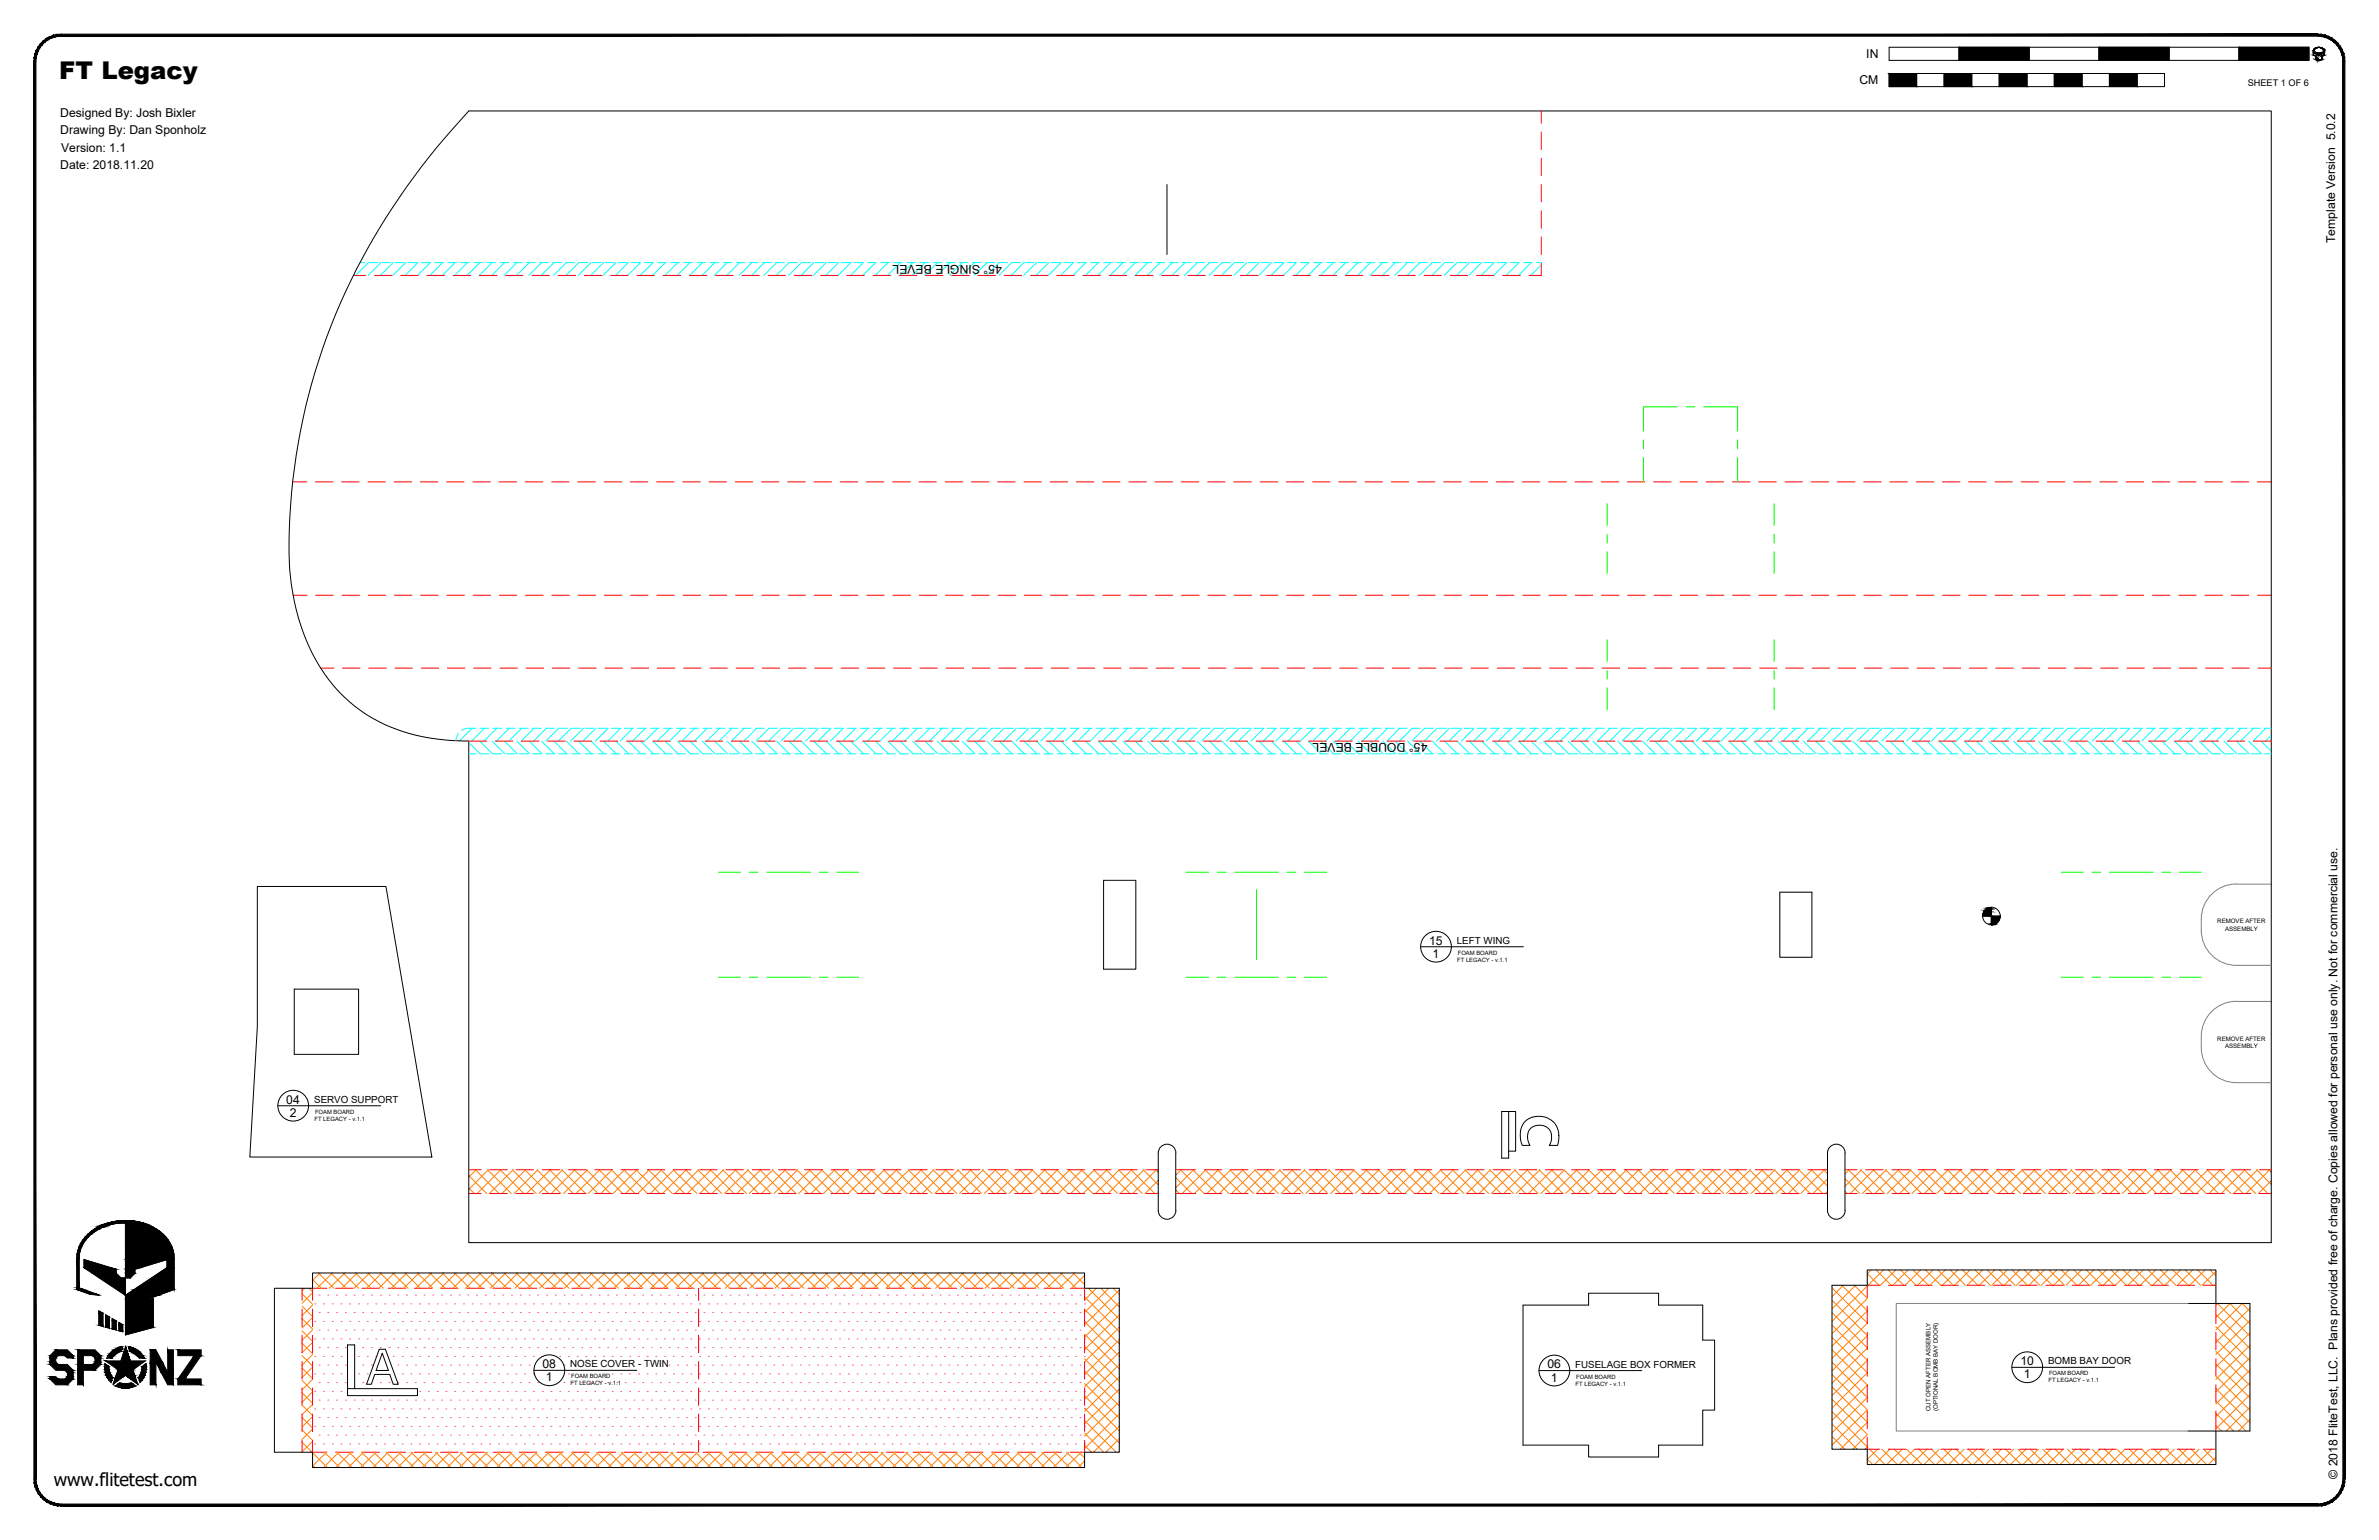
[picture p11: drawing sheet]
<svg xmlns="http://www.w3.org/2000/svg" width="864mm" height="559mm" viewBox="0 0 864 559" stroke-linecap="round" stroke-linejoin="round" font-family="sans-serif">
<defs><g id="words">
<text font-size="8.9" x="21.5" y="28.6">FT Legacy</text>
<text font-size="6.6" x="19.5" y="539.1">www.flitetest.com</text>
<g font-size="4.4">
<text x="677.5" y="21.1">IN</text>
<text x="675" y="30.6">CM</text>
<text x="21.9" y="42.4">Designed By: Josh Bixler</text>
<text x="21.9" y="48.8">Drawing By: Dan Sponholz</text>
<text x="22.2" y="55.1">Version: 1.1</text>
<text x="21.9" y="61.5">Date: 2018.11.20</text>
<text x="847.7" y="88.2" transform="rotate(-90 847.7 88.2)">Template Version 5.0.2</text>
<text x="363.7" y="96.1" transform="rotate(-180 363.7 96.1)">45° SINGLE BEVEL</text>
<text x="518.1" y="269.6" transform="rotate(-180 518.1 269.6)">45° DOUBLE BEVEL</text>
<text x="518.8" y="342.7">15</text>
<text x="520" y="347.5">1</text>
<text x="103.9" y="400.4">04</text>
<text x="105.2" y="405.2">2</text>
<text x="196.9" y="496.4">08</text>
<text x="561.7" y="496.5">06</text>
<text x="733.4" y="495.3">10</text>
<text x="198.1" y="501.2">1</text>
<text x="563" y="501.3">1</text>
<text x="734.6" y="500.1">1</text>
<text x="848.5" y="536.6" transform="rotate(-90 848.5 536.6)">© 2018 FliteTest, LLC. Plans provided free of charge. Copies allowed for personal use only. Not for commercial use.</text>
</g>
<g font-size="3.5">
<text x="528.9" y="342.4">LEFT WING</text>
<text x="114.1" y="400.1">SERVO SUPPORT</text>
<text x="207" y="496.1">NOSE COVER - TWIN</text>
<text x="571.8" y="496.2">FUSELAGE BOX FORMER</text>
<text x="743.5" y="495">BOMB BAY DOOR</text>
</g>
<text font-size="3.3" x="816" y="31.1">SHEET 1 OF 6</text>
<g font-size="2.2">
<text x="804.9" y="335">REMOVE AFTER</text>
<text x="807.7" y="337.7">ASSEMBLY</text>
<text x="804.9" y="377.6">REMOVE AFTER</text>
<text x="807.7" y="380.2">ASSEMBLY</text>
<text x="700.8" y="512" transform="rotate(-90 700.8 512)">CUT OPEN AFTER ASSEMBLY</text>
<text x="703.4" y="512.1" transform="rotate(-90 703.4 512.1)">(OPTIONAL BOMB BAY DOOR)</text>
</g>
<g font-size="2.1">
<text x="529.2" y="346.5">FOAM BOARD</text>
<text x="529" y="349">FT LEGACY - v.1.1</text>
<text x="114.2" y="406.7">FT LEGACY - v.1.1</text>
<text x="114.4" y="404.2">FOAM BOARD</text>
<text x="207.1" y="502.7">FT LEGACY - v.1.1</text>
<text x="207.3" y="500.2">FOAM BOARD</text>
<text x="572" y="502.8">FT LEGACY - v.1.1</text>
<text x="572.2" y="500.3">FOAM BOARD</text>
<text x="743.6" y="501.6">FT LEGACY - v.1.1</text>
<text x="743.8" y="499.1">FOAM BOARD</text>
</g>
</g></defs>
<!-- layer: 01 CUT -->
<g fill="none" stroke="#000" stroke-width=".36">
<path d="M170.2 40.3h654.3v410.6h-654.3v-182a71.8 71.8 0 0 1-36.2-9 59.8 59.8 0 0 1-25.5-35.1 94.7 94.7 0 0 1-3.5-33 225.5 225.5 0 0 1 48-131.2l5.5-7zM423.6 67v25.4M400.6 319.4h11.7v32.3h-11.7zM93.4 321.7h46.7l16.7 98.1h-66.1l2.7-47.3zM646.1 323.7h11.6v23.7h-11.6zM106.8 358.9h23.4v23.7h-23.4zM426.8 418.4v20.8M426.9 418.4a3.2 3.2 0 0 0-3.3-3.2 3.2 3.2 0 0 0-3.1 3.2v20.8a3.2 3.2 0 0 0 3.2 3.2 3.2 3.2 0 0 0 3.2-3.2M669.8 418.4v20.8M669.8 418.4a3.2 3.2 0 0 0-3.2-3.2 3.2 3.2 0 0 0-3.2 3.2v20.8a3.2 3.2 0 0 0 3.2 3.2 3.2 3.2 0 0 0 3.2-3.2M99.6 467.5h13.9v-5.6h280.2v5.6h12.6v59.4h-12.6v5.6h-280.2v-5.6h-13.9zM552.9 473.6h23.8v-4.3h25.4v4.3h16v12.7h4.3v25.4h-4.3v12.7h-16v4.3h-25.4v-4.3h-23.8z"/>
<path d="M794.3 473h22.4v46.3h-22.4M804.4 473v-12.2h-126.6v5.6h-12.8v59.5h12.8v5.5h126.5M804.4 519.3v12.1"/>
</g>
<!-- layer: 06 CAVITY -->
<g fill="none" stroke="#ff7f00" stroke-width=".36">
<path d="M170.2 431.1l2 2M170.2 426.6l6.5 6.5M172.5 424.5l8.7 8.6M172.8 424.5l-2.6 2.6M177 424.5l8.6 8.6M177.3 424.5l-7.1 7.1M181.5 424.5l8.7 8.6M181.8 424.5l-8.6 8.6M186 424.5l8.6 8.6M186.3 424.5l-8.6 8.6M190.5 424.5l8.6 8.6M190.8 424.5l-8.6 8.6"/>
<path d="M195 424.5l8.6 8.6M195.3 424.5l-8.7 8.6M199.5 424.5l8.6 8.6M199.8 424.5l-8.6 8.6M204 424.5l8.6 8.6M204.2 424.5l-8.6 8.6M208.5 424.5l8.6 8.6M208.8 424.5l-8.7 8.6M212.9 424.5l8.7 8.6M213.2 424.5l-8.6 8.6M217.4 424.5l8.7 8.6M217.7 424.5l-8.6 8.6"/>
<path d="M221.9 424.5l8.6 8.6M222.2 424.5l-8.6 8.6M226.4 424.5l8.7 8.6M226.7 424.5l-8.6 8.6M230.9 424.5l8.6 8.6M231.2 424.5l-8.6 8.6M235.4 424.5l8.6 8.6M235.7 424.5l-8.6 8.6M239.9 424.5l8.6 8.6M240.2 424.5l-8.7 8.6M244.4 424.5l8.6 8.6M244.7 424.5l-8.7 8.6"/>
<path d="M248.8 424.5l8.7 8.6M249.1 424.5l-8.6 8.6M253.4 424.5l8.6 8.6M253.7 424.5l-8.7 8.6M257.8 424.5l8.7 8.6M258.1 424.5l-8.6 8.6M262.3 424.5l8.7 8.6M262.6 424.5l-8.6 8.6M266.8 424.5l8.6 8.6M267.1 424.5l-8.6 8.6M271.3 424.5l8.7 8.6M271.6 424.5l-8.6 8.6"/>
<path d="M275.8 424.5l8.6 8.6M276.1 424.5l-8.6 8.6M280.3 424.5l8.6 8.6M280.6 424.5l-8.6 8.6M284.8 424.5l8.6 8.6M285.1 424.5l-8.7 8.6M289.3 424.5l8.6 8.6M289.6 424.5l-8.7 8.6M293.7 424.5l8.7 8.6M294.1 424.5l-8.7 8.6M298.3 424.5l8.6 8.6M298.6 424.5l-8.7 8.6"/>
<path d="M302.7 424.5l8.7 8.6M303.1 424.5l-8.7 8.6M307.2 424.5l8.7 8.6M307.5 424.5l-8.6 8.6M311.7 424.5l8.7 8.6M312.1 424.5l-8.7 8.6M316.2 424.5l8.7 8.6M316.5 424.5l-8.6 8.6M320.7 424.5l8.7 8.6M321 424.5l-8.6 8.6M325.2 424.5l8.6 8.6M325.5 424.5l-8.6 8.6"/>
<path d="M329.7 424.5l8.6 8.6M330 424.5l-8.6 8.6M334.2 424.5l8.6 8.6M334.5 424.5l-8.7 8.6M338.7 424.5l8.6 8.6M339 424.5l-8.6 8.6M343.2 424.5l8.6 8.6M343.5 424.5l-8.7 8.6M347.7 424.5l8.6 8.6M348 424.5l-8.7 8.6M352.1 424.5l8.7 8.6M352.4 424.5l-8.6 8.6"/>
<path d="M356.7 424.5l8.6 8.6M357 424.5l-8.7 8.6M361.1 424.5l8.7 8.6M361.4 424.5l-8.6 8.6M365.6 424.5l8.7 8.6M365.9 424.5l-8.6 8.6M370.1 424.5l8.6 8.6M370.4 424.5l-8.6 8.6M374.6 424.5l8.6 8.6M374.9 424.5l-8.6 8.6M379.1 424.5l8.6 8.6M379.4 424.5l-8.7 8.6"/>
<path d="M383.6 424.5l8.6 8.6M383.9 424.5l-8.6 8.6M388.1 424.5l8.6 8.6M388.4 424.5l-8.7 8.6M392.6 424.5l8.6 8.6M392.9 424.5l-8.7 8.6M397 424.5l8.7 8.6M397.3 424.5l-8.6 8.6M401.6 424.5l8.6 8.6M401.9 424.5l-8.7 8.6M406 424.5l8.6 8.6M406.3 424.5l-8.6 8.6"/>
<path d="M410.5 424.5l8.7 8.6M410.8 424.5l-8.6 8.6M415 424.5l5.5 5.4M415.3 424.5l-8.6 8.6M419.5 424.5l1 .9M419.8 424.5l-8.6 8.6M420.5 432.8l-.3 .3M420.5 428.3l-4.9 4.8M426.8 431.7l1.3 1.4M426.8 427.3l5.8 5.8M428.5 424.5l8.6 8.6M428.8 424.5l-2 1.9"/>
<path d="M433 424.5l8.6 8.6M433.3 424.5l-6.5 6.5M437.5 424.5l8.6 8.6M437.8 424.5l-8.7 8.6M441.9 424.5l8.7 8.6M442.3 424.5l-8.7 8.6M446.5 424.5l8.6 8.6M446.7 424.5l-8.6 8.6M450.9 424.5l8.7 8.6M451.3 424.5l-8.7 8.6M455.4 424.5l8.7 8.6M455.7 424.5l-8.6 8.6"/>
<path d="M459.9 424.5l8.7 8.6M460.2 424.5l-8.6 8.6M464.4 424.5l8.6 8.6M464.7 424.5l-8.6 8.6M468.9 424.5l8.7 8.6M469.2 424.5l-8.6 8.6M473.4 424.5l8.6 8.6M473.7 424.5l-8.6 8.6M477.9 424.5l8.6 8.6M478.2 424.5l-8.6 8.6M482.4 424.5l8.6 8.6M482.7 424.5l-8.7 8.6"/>
<path d="M486.9 424.5l8.6 8.6M487.2 424.5l-8.7 8.6M491.3 424.5l8.7 8.6M491.6 424.5l-8.6 8.6M495.9 424.5l8.6 8.6M496.2 424.5l-8.7 8.6M500.3 424.5l8.7 8.6M500.6 424.5l-8.6 8.6M504.8 424.5l8.7 8.6M505.1 424.5l-8.6 8.6M509.3 424.5l8.6 8.6M509.6 424.5l-8.6 8.6"/>
<path d="M513.8 424.5l8.7 8.6M514.1 424.5l-8.6 8.6M518.3 424.5l8.6 8.6M518.6 424.5l-8.6 8.6M522.8 424.5l8.6 8.6M523.1 424.5l-8.6 8.6M527.3 424.5l8.6 8.6M527.6 424.5l-8.7 8.6M531.8 424.5l8.6 8.6M532.1 424.5l-8.7 8.6M536.2 424.5l8.7 8.6M536.5 424.5l-8.6 8.6"/>
<path d="M540.8 424.5l8.6 8.6M541.1 424.5l-8.7 8.6M545.2 424.5l8.7 8.6M545.5 424.5l-8.6 8.6M549.7 424.5l8.7 8.6M550 424.5l-8.6 8.6M554.2 424.5l8.6 8.6M554.5 424.5l-8.6 8.6M558.7 424.5l8.7 8.6M559 424.5l-8.6 8.6M563.2 424.5l8.6 8.6M563.5 424.5l-8.6 8.6"/>
<path d="M567.7 424.5l8.6 8.6M568 424.5l-8.6 8.6M572.2 424.5l8.6 8.6M572.5 424.5l-8.7 8.6M576.7 424.5l8.6 8.6M577 424.5l-8.7 8.6M581.1 424.5l8.7 8.6M581.5 424.5l-8.7 8.6M585.7 424.5l8.6 8.6M586 424.5l-8.7 8.6M590.1 424.5l8.7 8.6M590.5 424.5l-8.7 8.6"/>
<path d="M594.6 424.5l8.7 8.6M594.9 424.5l-8.6 8.6M599.1 424.5l8.7 8.6M599.5 424.5l-8.7 8.6M603.6 424.5l8.7 8.6M603.9 424.5l-8.6 8.6M608.1 424.5l8.7 8.6M608.4 424.5l-8.6 8.6M612.6 424.5l8.6 8.6M612.9 424.5l-8.6 8.6M617.1 424.5l8.6 8.6M617.4 424.5l-8.6 8.6"/>
<path d="M621.6 424.5l8.6 8.6M621.9 424.5l-8.7 8.6M626.1 424.5l8.6 8.6M626.4 424.5l-8.6 8.6M630.6 424.5l8.6 8.6M630.9 424.5l-8.7 8.6M635.1 424.5l8.6 8.6M635.4 424.5l-8.7 8.6M639.5 424.5l8.7 8.6M639.8 424.5l-8.6 8.6M644.1 424.5l8.6 8.6M644.3 424.5l-8.6 8.6"/>
<path d="M648.5 424.5l8.6 8.6M648.8 424.5l-8.6 8.6M653 424.5l8.7 8.6M653.3 424.5l-8.6 8.6M657.5 424.5l5.9 5.9M657.8 424.5l-8.6 8.6M662 424.5l1.4 1.4M662.3 424.5l-8.6 8.6M663.4 427.8l-5.3 5.3M663.4 432.3l-.7 .8M669.8 432.2l.8 .9M669.8 427.7l5.3 5.4"/>
<path d="M671 424.5l8.6 8.6M671.3 424.5l-1.5 1.5M675.5 424.5l8.6 8.6M675.8 424.5l-6 6M680 424.5l8.6 8.6M680.3 424.5l-8.7 8.6M684.4 424.5l8.7 8.6M684.7 424.5l-8.6 8.6M688.9 424.5l8.7 8.6M689.2 424.5l-8.6 8.6M693.4 424.5l8.6 8.6M693.7 424.5l-8.6 8.6"/>
<path d="M697.9 424.5l8.7 8.6M698.2 424.5l-8.6 8.6M702.4 424.5l8.6 8.6M702.7 424.5l-8.6 8.6M706.9 424.5l8.6 8.6M707.2 424.5l-8.6 8.6M711.4 424.5l8.6 8.6M711.7 424.5l-8.7 8.6M715.9 424.5l8.6 8.6M716.2 424.5l-8.6 8.6M720.4 424.5l8.6 8.6M720.7 424.5l-8.7 8.6"/>
<path d="M724.9 424.5l8.6 8.6M725.2 424.5l-8.7 8.6M729.3 424.5l8.7 8.6M729.7 424.5l-8.7 8.6M733.8 424.5l8.7 8.6M734.1 424.5l-8.6 8.6M738.3 424.5l8.7 8.6M738.7 424.5l-8.7 8.6M742.8 424.5l8.7 8.6M743.1 424.5l-8.6 8.6M747.3 424.5l8.7 8.6M747.6 424.5l-8.6 8.6"/>
<path d="M751.8 424.5l8.6 8.6M752.1 424.5l-8.6 8.6M756.3 424.5l8.7 8.6M756.6 424.5l-8.6 8.6M760.8 424.5l8.6 8.6M761.1 424.5l-8.6 8.6M765.3 424.5l8.6 8.6M765.6 424.5l-8.6 8.6M769.8 424.5l8.6 8.6M770.1 424.5l-8.7 8.6M774.3 424.5l8.6 8.6M774.6 424.5l-8.7 8.6"/>
<path d="M778.7 424.5l8.7 8.6M779 424.5l-8.6 8.6M783.3 424.5l8.6 8.6M783.6 424.5l-8.7 8.6M787.7 424.5l8.7 8.6M788 424.5l-8.6 8.6M792.2 424.5l8.7 8.6M792.5 424.5l-8.6 8.6M796.7 424.5l8.6 8.6M797 424.5l-8.6 8.6M801.2 424.5l8.7 8.6M801.5 424.5l-8.6 8.6"/>
<path d="M805.7 424.5l8.6 8.6M806 424.5l-8.6 8.6M810.2 424.5l8.6 8.6M810.5 424.5l-8.6 8.6M814.7 424.5l8.6 8.6M815 424.5l-8.7 8.6M819.2 424.5l5.3 5.3M819.5 424.5l-8.7 8.6M823.6 424.5l.9 .8M823.9 424.5l-8.6 8.6M824.5 428.4l-4.7 4.7M824.5 432.9l-.2 .2"/>
<path d="M109.6 478.4l3.9 3.9M109.6 473.9l3.9 3.8M109.6 469.5l3.9 3.8M110.6 467.5l-1 .9M112.2 467.5l1.3 1.3M113.5 469.1l-3.9 3.8M113.5 473.6l-3.9 3.8M113.5 478.1l-3.9 3.8M113.5 464.3l3.2 3.2M115.6 461.9l5.6 5.6M116.2 461.9l-2.7 2.7M120.1 461.9l5.6 5.6"/>
<path d="M120.7 461.9l-5.6 5.6M124.6 461.9l5.6 5.6M125.2 461.9l-5.6 5.6M129.1 461.9l5.5 5.6M129.6 461.9l-5.5 5.6M133.6 461.9l5.6 5.6M134.1 461.9l-5.6 5.6M138.1 461.9l5.5 5.6M138.6 461.9l-5.5 5.6M142.5 461.9l5.6 5.6M143.1 461.9l-5.6 5.6M147 461.9l5.6 5.6"/>
<path d="M147.6 461.9l-5.6 5.6M151.5 461.9l5.6 5.6M152.1 461.9l-5.6 5.6M156 461.9l5.6 5.6M156.6 461.9l-5.6 5.6M160.5 461.9l5.6 5.6M161.1 461.9l-5.6 5.6M165 461.9l5.6 5.6M165.6 461.9l-5.6 5.6M169.5 461.9l5.6 5.6M170.1 461.9l-5.6 5.6M174 461.9l5.5 5.6"/>
<path d="M174.6 461.9l-5.6 5.6M178.5 461.9l5.6 5.6M179 461.9l-5.6 5.6M183 461.9l5.5 5.6M183.6 461.9l-5.6 5.6M187.4 461.9l5.6 5.6M188 461.9l-5.6 5.6M191.9 461.9l5.7 5.6M192.5 461.9l-5.6 5.6M196.4 461.9l5.6 5.6M197 461.9l-5.6 5.6M200.9 461.9l5.6 5.6"/>
<path d="M201.5 461.9l-5.6 5.6M205.4 461.9l5.6 5.6M206 461.9l-5.6 5.6M209.9 461.9l5.6 5.6M210.5 461.9l-5.6 5.6M214.4 461.9l5.6 5.6M215 461.9l-5.6 5.6M218.9 461.9l5.6 5.6M219.5 461.9l-5.6 5.6M223.3 461.9l5.7 5.6M223.9 461.9l-5.5 5.6M227.9 461.9l5.6 5.6"/>
<path d="M228.5 461.9l-5.6 5.6M232.4 461.9l5.5 5.6M232.9 461.9l-5.5 5.6M236.8 461.9l5.6 5.6M237.4 461.9l-5.6 5.6M241.4 461.9l5.5 5.6M241.9 461.9l-5.6 5.6M245.8 461.9l5.6 5.6M246.4 461.9l-5.6 5.6M250.3 461.9l5.6 5.6M250.9 461.9l-5.6 5.6M254.8 461.9l5.6 5.6"/>
<path d="M255.4 461.9l-5.6 5.6M259.3 461.9l5.6 5.6M259.9 461.9l-5.6 5.6M263.8 461.9l5.6 5.6M264.4 461.9l-5.6 5.6M268.3 461.9l5.6 5.6M268.8 461.9l-5.5 5.6M272.8 461.9l5.6 5.6M273.4 461.9l-5.6 5.6M277.3 461.9l5.5 5.6M277.8 461.9l-5.5 5.6M281.7 461.9l5.6 5.6"/>
<path d="M282.3 461.9l-5.6 5.6M286.3 461.9l5.5 5.6M286.8 461.9l-5.6 5.6M290.7 461.9l5.6 5.6M291.3 461.9l-5.6 5.6M295.2 461.9l5.6 5.6M295.8 461.9l-5.6 5.6M299.7 461.9l5.6 5.6M300.3 461.9l-5.6 5.6M304.2 461.9l5.6 5.6M304.8 461.9l-5.6 5.6M308.7 461.9l5.6 5.6"/>
<path d="M309.3 461.9l-5.6 5.6M313.2 461.9l5.6 5.6M313.8 461.9l-5.6 5.6M317.7 461.9l5.6 5.6M318.3 461.9l-5.7 5.6M322.2 461.9l5.5 5.6M322.8 461.9l-5.6 5.6M326.6 461.9l5.6 5.6M327.2 461.9l-5.6 5.6M331.2 461.9l5.5 5.6M331.7 461.9l-5.6 5.6M335.6 461.9l5.6 5.6"/>
<path d="M336.2 461.9l-5.5 5.6M340.1 461.9l5.6 5.6M340.7 461.9l-5.6 5.6M344.6 461.9l5.6 5.6M345.2 461.9l-5.6 5.6M349.1 461.9l5.6 5.6M349.7 461.9l-5.6 5.6M353.6 461.9l5.6 5.6M354.2 461.9l-5.6 5.6M358.1 461.9l5.6 5.6M358.7 461.9l-5.6 5.6M362.6 461.9l5.6 5.6"/>
<path d="M363.2 461.9l-5.6 5.6M367.1 461.9l5.6 5.6M367.7 461.9l-5.6 5.6M371.5 461.9l5.6 5.6M372.1 461.9l-5.5 5.6M376.1 461.9l5.6 5.6M376.6 461.9l-5.6 5.6M380.6 461.9l5.5 5.6M381.1 461.9l-5.5 5.6M385 461.9l5.6 5.6M385.6 461.9l-5.6 5.6M389.5 461.9l4.2 4.2"/>
<path d="M390.1 461.9l-5.6 5.6M393.7 479.6l12.6 12.6M393.7 475.1l12.6 12.6M393.7 470.6l12.6 12.6M393.7 462.8l-4.7 4.7M393.7 467.3l-.2 .2M395.1 467.5l11.2 11.2M398 467.5l-4.3 4.2M399.6 467.5l6.7 6.7M402.5 467.5l-8.8 8.7M404.1 467.5l2.2 2.2M406.3 468.2l-12.6 12.5"/>
<path d="M406.3 472.6l-12.6 12.6M406.3 477.1l-12.6 12.6M665 476.3l12.8 12.7M665 471.8l12.8 12.8M665 467.3l12.8 12.8M668.6 466.4l9.2 9.2M669.2 466.4l-4.2 4.1M673.1 466.4l4.7 4.7M673.6 466.4l-8.6 8.6M677.6 466.4l.2 .3-12.8 12.8M677.8 471.2l-12.8 12.7M677.8 475.7l-12.8 12.8"/>
<path d="M677.8 462.1l4.3 4.3M679.2 460.8l-1.4 1.4M681 460.8l5.6 5.6M683.7 460.8l-5.6 5.6M685.5 460.8l5.6 5.6M688.2 460.8l-5.6 5.6M690 460.8l5.5 5.6M692.7 460.8l-5.6 5.6M694.5 460.8l5.6 5.6M697.2 460.8l-5.6 5.6M699 460.8l5.5 5.6M701.7 460.8l-5.6 5.6"/>
<path d="M703.4 460.8l5.6 5.6M706.2 460.8l-5.6 5.6M708 460.8l5.5 5.6M710.7 460.8l-5.6 5.6M712.4 460.8l5.6 5.6M715.1 460.8l-5.6 5.6M716.9 460.8l5.6 5.6M719.7 460.8l-5.6 5.6M721.4 460.8l5.6 5.6M724.1 460.8l-5.6 5.6M725.9 460.8l5.6 5.6M728.6 460.8l-5.6 5.6"/>
<path d="M730.4 460.8l5.6 5.6M733.1 460.8l-5.6 5.6M734.9 460.8l5.6 5.6M737.6 460.8l-5.6 5.6M739.4 460.8l5.6 5.6M742.1 460.8l-5.6 5.6M743.9 460.8l5.6 5.6M746.6 460.8l-5.6 5.6M748.3 460.8l5.6 5.6M751.1 460.8l-5.6 5.6M752.8 460.8l5.7 5.6M755.6 460.8l-5.6 5.6"/>
<path d="M757.4 460.8l5.5 5.6M760 460.8l-5.5 5.6M761.8 460.8l5.6 5.6M764.6 460.8l-5.6 5.6M766.3 460.8l5.6 5.6M769 460.8l-5.5 5.6M770.8 460.8l5.6 5.6M773.5 460.8l-5.6 5.6M775.3 460.8l5.6 5.6M778 460.8l-5.6 5.6M779.8 460.8l5.6 5.6M782.5 460.8l-5.6 5.6"/>
<path d="M784.3 460.8l5.6 5.6M787 460.8l-5.6 5.6M788.8 460.8l5.6 5.6M791.5 460.8l-5.6 5.6M793.3 460.8l5.5 5.6M796 460.8l-5.6 5.6M797.7 460.8l5.7 5.6M800.5 460.8l-5.6 5.6M802.3 460.8l2.1 2.2M804.4 473.6l.5-.6 11.8 11.8M804.4 476.9l12.3 12.4M804.4 461.4l-5 5"/>
<path d="M804.4 465.9l-.6 .5M809.5 473l7.2 7.3M809.5 473l-5.1 5.1M816.7 475.8l-2.7-2.8-9.6 9.5M816.7 474.7l-12.3 12.4M816.7 479.2l-12.3 12.3M109.6 496.4l3.9 3.8M109.6 491.9l3.9 3.8M109.6 487.4l3.9 3.8M109.6 482.9l3.9 3.8M113.5 482.5l-3.9 3.9M113.5 487.1l-3.9 3.8"/>
<path d="M113.5 491.5l-3.9 3.8M113.5 496l-3.9 3.9M393.7 497.5l12.6 12.6M393.7 493.1l12.6 12.5M393.7 488.6l12.6 12.6M393.7 484.1l12.6 12.5M406.3 481.7l-12.6 12.5M406.3 486.1l-12.6 12.6M406.3 490.6l-12.6 12.6M406.3 495.1l-12.6 12.6M406.3 499.6l-12.6 12.6M665 498.8l12.8 12.7"/>
<path d="M665 494.3l12.8 12.8M665 489.8l12.8 12.7M665 485.3l12.8 12.8M665 480.8l12.8 12.8M677.8 480.2l-12.8 12.7M677.8 484.7l-12.8 12.7M677.8 489.1l-12.8 12.8M677.8 493.7l-12.8 12.7M677.8 498.1l-12.8 12.8M804.4 499.4l12.3 12.3M804.4 494.9l12.3 12.4M804.4 490.4l12.3 12.3"/>
<path d="M804.4 485.9l12.3 12.4M804.4 481.4l12.3 12.4M816.7 483.7l-12.3 12.3M816.7 488.2l-12.3 12.3M816.7 492.7l-12.3 12.3M816.7 497.1l-12.3 12.4M109.6 518.8l3.9 3.8M109.6 514.3l3.9 3.9M109.6 509.8l3.9 3.9M109.6 505.4l3.9 3.8M109.6 500.9l3.9 3.8M113.5 500.5l-3.9 3.8"/>
<path d="M113.5 505l-3.9 3.8M113.5 509.5l-3.9 3.8M113.5 514l-3.9 3.8M113.5 518.5l-3.9 3.8M393.7 515.5l11.5 11.4M393.7 511l12.6 12.6M393.7 506.5l12.6 12.6M393.7 502l12.6 12.6M406.3 504.1l-12.6 12.6M406.3 508.6l-12.6 12.5M406.3 513.1l-12.6 12.6M406.3 517.6l-9.4 9.3"/>
<path d="M665 516.7l9.2 9.2M665 512.2l12.8 12.8M665 507.8l12.8 12.7M665 503.2l12.8 12.8M677.8 502.6l-12.8 12.8M677.8 507.1l-12.8 12.8M677.8 511.6l-12.8 12.8M677.8 516.1l-9.7 9.8M804.4 517.3l1.9 2M804.4 512.9l6.4 6.4M804.4 508.3l10.9 11M804.4 503.9l12.3 12.3"/>
<path d="M816.7 501.6l-12.3 12.4M816.7 506.1l-12.3 12.4M816.7 510.6l-8.6 8.7M816.7 515.1l-4.1 4.2M109.6 523.3l3.7 3.6M113.5 523l-3.9 3.8M113.5 531.6l.9 .9M113.5 527.1l5.4 5.4M114 526.9l-.5 .6M117.8 526.9l5.5 5.6M118.5 526.9l-5 5.1M122.2 526.9l5.6 5.6"/>
<path d="M123 526.9l-5.6 5.6M126.8 526.9l5.5 5.6M127.5 526.9l-5.6 5.6M131.2 526.9l5.6 5.6M132 526.9l-5.6 5.6M135.7 526.9l5.6 5.6M136.5 526.9l-5.6 5.6M140.2 526.9l5.6 5.6M140.9 526.9l-5.5 5.6M144.7 526.9l5.6 5.6M145.5 526.9l-5.6 5.6M149.2 526.9l5.6 5.6"/>
<path d="M149.9 526.9l-5.5 5.6M153.7 526.9l5.6 5.6M154.4 526.9l-5.6 5.6M158.2 526.9l5.6 5.6M158.9 526.9l-5.6 5.6M162.7 526.9l5.5 5.6M163.4 526.9l-5.6 5.6M167.1 526.9l5.6 5.6M167.9 526.9l-5.6 5.6M171.7 526.9l5.6 5.6M172.4 526.9l-5.6 5.6M176.1 526.9l5.6 5.6"/>
<path d="M176.9 526.9l-5.6 5.6M180.6 526.9l5.6 5.6M181.4 526.9l-5.6 5.6M185.1 526.9l5.6 5.6M185.9 526.9l-5.6 5.6M189.6 526.9l5.6 5.6M190.4 526.9l-5.6 5.6M194.1 526.9l5.6 5.6M194.9 526.9l-5.6 5.6M198.6 526.9l5.6 5.6M199.3 526.9l-5.6 5.6M203.1 526.9l5.6 5.6"/>
<path d="M203.9 526.9l-5.7 5.6M207.6 526.9l5.6 5.6M208.3 526.9l-5.6 5.6M212.1 526.9l5.5 5.6M212.8 526.9l-5.6 5.6M216.6 526.9l5.6 5.6M217.3 526.9l-5.6 5.6M221.1 526.9l5.5 5.6M221.8 526.9l-5.6 5.6M225.5 526.9l5.6 5.6M226.3 526.9l-5.6 5.6M230 526.9l5.6 5.6"/>
<path d="M230.8 526.9l-5.6 5.6M234.5 526.9l5.6 5.6M235.3 526.9l-5.6 5.6M239 526.9l5.6 5.6M239.8 526.9l-5.6 5.6M243.5 526.9l5.6 5.6M244.2 526.9l-5.5 5.6M248 526.9l5.6 5.6M248.8 526.9l-5.7 5.6M252.5 526.9l5.6 5.6M253.2 526.9l-5.5 5.6M257 526.9l5.5 5.6"/>
<path d="M257.7 526.9l-5.6 5.6M261.5 526.9l5.6 5.6M262.2 526.9l-5.6 5.6M266 526.9l5.5 5.6M266.7 526.9l-5.6 5.6M270.4 526.9l5.6 5.6M271.2 526.9l-5.6 5.6M274.9 526.9l5.6 5.6M275.7 526.9l-5.6 5.6M279.4 526.9l5.6 5.6M280.2 526.9l-5.6 5.6M283.9 526.9l5.6 5.6"/>
<path d="M284.7 526.9l-5.6 5.6M288.4 526.9l5.6 5.6M289.1 526.9l-5.5 5.6M292.9 526.9l5.6 5.6M293.6 526.9l-5.6 5.6M297.4 526.9l5.6 5.6M298.1 526.9l-5.5 5.6M301.9 526.9l5.5 5.6M302.6 526.9l-5.6 5.6M306.3 526.9l5.7 5.6M307.1 526.9l-5.6 5.6M310.9 526.9l5.6 5.6"/>
<path d="M311.6 526.9l-5.6 5.6M315.3 526.9l5.6 5.6M316.1 526.9l-5.6 5.6M319.8 526.9l5.6 5.6M320.6 526.9l-5.6 5.6M324.3 526.9l5.6 5.6M325.1 526.9l-5.6 5.6M328.8 526.9l5.6 5.6M329.6 526.9l-5.6 5.6M333.3 526.9l5.6 5.6M334.1 526.9l-5.6 5.6M337.8 526.9l5.6 5.6"/>
<path d="M338.5 526.9l-5.6 5.6M342.3 526.9l5.6 5.6M343.1 526.9l-5.6 5.6M346.8 526.9l5.6 5.6M347.5 526.9l-5.6 5.6M351.2 526.9l5.7 5.6M352 526.9l-5.6 5.6M355.8 526.9l5.6 5.6M356.5 526.9l-5.6 5.6M360.3 526.9l5.5 5.6M361 526.9l-5.6 5.6M364.7 526.9l5.6 5.6"/>
<path d="M365.5 526.9l-5.6 5.6M369.3 526.9l5.5 5.6M370 526.9l-5.6 5.6M373.7 526.9l5.6 5.6M374.5 526.9l-5.6 5.6M378.2 526.9l5.6 5.6M379 526.9l-5.6 5.6M382.7 526.9l5.6 5.6M383.4 526.9l-5.5 5.6M387.2 526.9l5.6 5.6M388 526.9l-5.6 5.6M391.7 526.9l2 2.1"/>
<path d="M392.4 526.9l-5.5 5.6M393.7 530.1l-2.4 2.4M393.7 524.5l2.5 2.4M393.7 520l7 6.9M406.3 522l-4.9 4.9M406.3 526.6l-.4 .3M665 525.7l.2 .2M665 521.2l4.7 4.7M677.8 520.6l-5.2 5.3M677.8 525.1l-.8 .8M677.8 529.5l2 1.9M678.7 525.9l5.5 5.5"/>
<path d="M681.6 525.9l-3.8 3.7M683.1 525.9l5.7 5.5M686 525.9l-5.5 5.5M687.7 525.9l5.6 5.5M690.5 525.9l-5.6 5.5M692.1 525.9l5.6 5.5M695 525.9l-5.6 5.5M696.6 525.9l5.6 5.5M699.5 525.9l-5.6 5.5M701.1 525.9l5.6 5.5M704 525.9l-5.6 5.5M705.6 525.9l5.6 5.5"/>
<path d="M708.5 525.9l-5.6 5.5M710.1 525.9l5.6 5.5M713 525.9l-5.6 5.5M714.6 525.9l5.6 5.5M717.5 525.9l-5.6 5.5M719.1 525.9l5.6 5.5M721.9 525.9l-5.5 5.5M723.6 525.9l5.6 5.5M726.5 525.9l-5.7 5.5M728 525.9l5.6 5.5M731 525.9l-5.6 5.5M732.6 525.9l5.6 5.5"/>
<path d="M735.4 525.9l-5.6 5.5M737.1 525.9l5.5 5.5M740 525.9l-5.7 5.5M741.5 525.9l5.6 5.5M744.4 525.9l-5.6 5.5M746.1 525.9l5.5 5.5M748.9 525.9l-5.6 5.5M750.5 525.9l5.6 5.5M753.4 525.9l-5.6 5.5M755 525.9l5.6 5.5M757.9 525.9l-5.6 5.5M759.5 525.9l5.6 5.5"/>
<path d="M762.4 525.9l-5.6 5.5M764 525.9l5.6 5.5M766.9 525.9l-5.6 5.5M768.5 525.9l5.6 5.5M771.4 525.9l-5.6 5.5M773 525.9l5.5 5.5M775.9 525.9l-5.6 5.5M777.5 525.9l5.6 5.5M780.3 525.9l-5.5 5.5M782 525.9l5.5 5.5M784.8 525.9l-5.6 5.5M786.4 525.9l5.6 5.5"/>
<path d="M789.3 525.9l-5.5 5.5M791 525.9l5.5 5.5M793.8 525.9l-5.6 5.5M795.4 525.9l5.6 5.5M798.3 525.9l-5.6 5.5M799.9 525.9l4.5 4.4M802.8 525.9l-5.6 5.5M804.4 528.7l-2.7 2.7"/>
</g>
<!-- layer: 04 BEVEL -->
<g fill="none" stroke="#0ff" stroke-width=".36">
<path d="M130.7 95.3h1.7M133.8 95.3l-4.7 4.6M134 95.3h3.1M138.3 95.3l-4.7 4.6M138.7 95.3h3.2M142.7 95.3l-4.6 4.6M143.5 95.3h3.2M147.2 95.3l-4.6 4.6M148.2 95.3h3.2M151.7 95.3l-4.7 4.6M153 95.3h3.2l-4.6 4.6M157.8 95.3h3.1"/>
<path d="M160.7 95.3l-4.7 4.6M162.5 95.3h3.2M165.2 95.3l-4.7 4.6M167.3 95.3h3.2M169.7 95.3l-4.7 4.6M172.1 95.3h3.1M174.2 95.3l-4.7 4.6M176.8 95.3h3.2M178.6 95.3l-4.6 4.6M181.6 95.3h3.2M183.2 95.3l-4.7 4.6M186.3 95.3h3.2"/>
<path d="M187.6 95.3l-4.6 4.6M191.1 95.3h3.2M192.1 95.3l-4.6 4.6M195.9 95.3h3.1M196.6 95.3l-4.7 4.6M200.6 95.3h3.2M201.1 95.3l-4.6 4.6M205.4 95.3h3.2M205.6 95.3l-4.7 4.6M210.1 95.3l-4.7 4.6M210.2 95.3h3.1M214.6 95.3l-4.7 4.6"/>
<path d="M214.9 95.3h3.2M219.1 95.3l-4.7 4.6M219.7 95.3h3.2M223.5 95.3l-4.6 4.6M224.4 95.3h3.2M228.1 95.3l-4.7 4.6M229.2 95.3h3.2M232.5 95.3l-4.6 4.6M234 95.3h3.1M237 95.3l-4.6 4.6M238.7 95.3h3.2M241.5 95.3l-4.7 4.6"/>
<path d="M243.5 95.3h3.2M246 95.3l-4.6 4.6M248.3 95.3h3.1M250.5 95.3l-4.7 4.6M253 95.3h3.2M255 95.3l-4.7 4.6M257.8 95.3h3.2M259.5 95.3l-4.7 4.6M262.5 95.3h3.2M264 95.3l-4.7 4.6M267.3 95.3h3.2M268.4 95.3l-4.6 4.6"/>
<path d="M272.1 95.3h3.1M273 95.3l-4.7 4.6M276.8 95.3h3.2M277.5 95.3l-4.7 4.6M281.6 95.3h3.2M281.9 95.3l-4.6 4.6M286.4 95.3h3.1M286.5 95.3l-4.7 4.6M290.9 95.3l-4.6 4.6M291.1 95.3h3.2M295.4 95.3l-4.6 4.6M295.9 95.3h3.2"/>
<path d="M299.9 95.3l-4.7 4.6M300.6 95.3h3.2M304.4 95.3l-4.6 4.6M305.4 95.3h3.2M308.9 95.3l-4.7 4.6M310.2 95.3h3.2l-4.7 4.6M314.9 95.3h3.2M317.9 95.3l-4.7 4.6M319.7 95.3h3.2M322.4 95.3l-4.7 4.6M324.5 95.3h3.1M326.8 95.3l-4.6 4.6"/>
<path d="M329.2 95.3h3.2M331.4 95.3l-4.7 4.6M334 95.3h3.2M335.8 95.3l-4.6 4.6M338.7 95.3h3.2M340.3 95.3l-4.6 4.6M343.5 95.3h3.2M344.8 95.3l-4.7 4.6M348.3 95.3h3.1M349.3 95.3l-4.7 4.6M353 95.3h3.2M353.8 95.3l-4.7 4.6"/>
<path d="M357.8 95.3h3.2M358.3 95.3l-4.7 4.6M362.6 95.3h3.1M362.8 95.3l-4.7 4.6M367.3 95.3l-4.7 4.6M367.3 95.3h3.2M371.7 95.3l-4.6 4.6M372.1 95.3h3.2M376.3 95.3l-4.7 4.6M376.8 95.3h3.2M380.7 95.3l-4.6 4.6M381.6 95.3h3.2"/>
<path d="M385.2 95.3l-4.6 4.6M386.4 95.3h3.1M389.7 95.3l-4.7 4.6M391.1 95.3h3.2M394.2 95.3l-4.7 4.6M395.9 95.3h3.2M398.7 95.3l-4.7 4.6M400.7 95.3h3.1M403.2 95.3l-4.7 4.6M405.4 95.3h3.2M407.7 95.3l-4.7 4.6M410.2 95.3h3.2"/>
<path d="M412.2 95.3l-4.7 4.6M414.9 95.3h3.2M416.6 95.3l-4.6 4.6M419.7 95.3h3.2M421.1 95.3l-4.6 4.6M424.5 95.3h3.1M425.7 95.3l-4.7 4.6M429.2 95.3h3.2M430.1 95.3l-4.6 4.6M434 95.3h3.2M434.6 95.3l-4.6 4.6M438.8 95.3h3.1"/>
<path d="M439.1 95.3l-4.7 4.6M443.5 95.3h3.2M443.6 95.3l-4.6 4.6M448.1 95.3l-4.7 4.6M448.3 95.3h3.2M452.6 95.3l-4.7 4.6M453 95.3h3.2M457.1 95.3l-4.7 4.6M457.8 95.3h3.2M461.6 95.3l-4.7 4.6M462.6 95.3h3.1M466 95.3l-4.6 4.6"/>
<path d="M467.3 95.3h3.3l-4.7 4.6M472.1 95.3h3.2M475 95.3l-4.6 4.6M476.9 95.3h3.1M479.5 95.3l-4.6 4.6M481.6 95.3h3.2M484 95.3l-4.7 4.6M486.4 95.3h3.2M488.5 95.3l-4.6 4.6M491.2 95.3h3.1M493 95.3l-4.7 4.6M495.9 95.3h3.2"/>
<path d="M497.5 95.3l-4.7 4.6M500.7 95.3h3.2M502 95.3l-4.7 4.6M505.4 95.3h3.2M506.5 95.3l-4.7 4.6M510.2 95.3h3.2M510.9 95.3l-4.6 4.6M515 95.3h3.1M515.5 95.3l-4.7 4.6M519.7 95.3h3.2M519.9 95.3l-4.6 4.6M527.7 95.3h-3.3l-4.6 4.6"/>
<path d="M528.9 95.3l-4.7 4.6M529.3 95.3h3.1M533.4 95.3l-4.6 4.6M534 95.3h3.2M537.9 95.3l-4.7 4.6M538.8 95.3h3.2M542.4 95.3l-4.7 4.6M543.5 95.3h3.2M546.9 95.3l-4.7 4.6M548.3 95.3h3.2M551.4 95.3l-4.7 4.6M553.1 95.3h3.1"/>
<path d="M555.8 95.3l-4.6 4.6M557.8 95.3h1.7M559.5 96.1l-3.8 3.8M166.4 266.2l-.8 1.7-.1 .9M170.2 269.4l4.1 4.1h3.1M170.2 273.5h2.4M171.4 264.3l-4.6 4.5M172.6 264.3a6.8 6.8 0 0 0-5.1 .8M174.1 268.9l4.7 4.6M174.2 264.3h3.2M175.9 264.3l-4.7 4.6M178.6 268.9l4.7 4.6"/>
<path d="M179 273.5h3.2M179 264.3h3.2M180.4 264.3l-4.7 4.6M183.1 268.9l4.7 4.6M183.8 273.5h3.1M183.8 264.3h3.1M184.9 264.3l-4.7 4.6M187.6 268.9l4.6 4.6M188.5 273.5h3.2M188.5 264.3h3.2M189.4 264.3l-4.7 4.6M192.1 268.9l4.7 4.6"/>
<path d="M193.3 273.5h3.2M193.3 264.3h3.2M193.8 264.3l-4.6 4.6M196.6 268.9l4.6 4.6h-3.2M198 264.3h3.2M198.3 264.3l-4.6 4.6M201.1 268.9l4.6 4.6M202.8 273.5h3.2M205.6 268.9l4.6 4.6M206 264.3h-3.2l-4.7 4.6M207.3 264.3l-4.6 4.6M207.6 273.5h3.1"/>
<path d="M207.6 264.3h3.1M210.1 268.9l4.6 4.6M211.8 264.3l-4.7 4.6M212.3 273.5h3.2M212.3 264.3h3.2M214.6 268.9l4.6 4.6M216.3 264.3l-4.7 4.6M217.1 273.5h3.2M217.1 264.3h3.2M219 268.9l4.7 4.6M220.8 264.3l-4.7 4.6M221.9 273.5h3.1"/>
<path d="M221.9 264.3h3.1M223.5 268.9l4.7 4.6M225.3 264.3l-4.7 4.6M226.6 264.3h3.1l-4.6 4.6M226.6 273.5h3.2M228 268.9l4.7 4.6M231.4 273.5h3.2M231.4 264.3h3.2M232.5 268.9l4.7 4.6M234.3 264.3l-4.7 4.6M236.1 273.5h3.2M236.1 264.3h3.2"/>
<path d="M237 268.9l4.7 4.6M238.7 264.3l-4.6 4.6M240.9 273.5h3.2M240.9 264.3h3.2M241.5 268.9l4.7 4.6M243.2 264.3l-4.6 4.6M245.7 273.5h3.1M245.7 264.3h3.1M246 268.9l4.6 4.6M247.7 264.3l-4.6 4.6M250.4 273.5h3.2M250.4 264.3h3.2"/>
<path d="M250.5 268.9l4.7 4.6M252.2 264.3l-4.6 4.6M255 268.9l4.6 4.6M255.2 273.5h3.2M255.2 264.3h3.2M256.7 264.3l-4.6 4.6M259.5 268.9l4.6 4.6M260 273.5h3.1M260 264.3h3.1M261.2 264.3l-4.7 4.6M263.9 268.9l4.7 4.6M264.7 273.5h3.2"/>
<path d="M264.7 264.3h3.2M265.7 264.3l-4.6 4.6M268.4 268.9l4.7 4.6M269.5 273.5h3.2M269.5 264.3h3.2M270.2 264.3l-4.7 4.6M272.9 268.9l4.7 4.6M274.3 273.5h3.1M274.3 264.3h3.1M274.7 264.3l-4.7 4.6M277.4 268.9l4.7 4.6M279 273.5h3.2"/>
<path d="M279 264.3h3.2M279.2 264.3l-4.7 4.6M281.9 268.9l4.7 4.6M283.7 264.3l-4.7 4.6M283.8 273.5h3.2M283.8 264.3h3.2M286.4 268.9l4.7 4.6M288.1 264.3l-4.6 4.6M288.5 273.5h3.2M288.5 264.3h3.2M290.9 268.9l4.6 4.6M292.7 264.3l-4.7 4.6"/>
<path d="M293.3 273.5h3.2M293.3 264.3h3.2M295.4 268.9l4.6 4.6M297.1 264.3l-4.6 4.6M298.1 273.5h3.1M298.1 264.3h3.1M299.8 268.9l4.7 4.6M301.6 264.3l-4.6 4.6M302.8 273.5h3.2M302.8 264.3h3.2M304.4 268.9l4.6 4.6M306.1 264.3l-4.7 4.6"/>
<path d="M307.6 273.5h3.2M307.6 264.3h3.2M308.8 268.9l4.7 4.6M310.6 264.3l-4.6 4.6M312.4 273.5h3.1M312.4 264.3h3.1M313.3 268.9l4.7 4.6M315.1 264.3l-4.7 4.6M317.1 273.5h3.2M317.1 264.3h3.2M317.8 268.9l4.7 4.6M319.6 264.3l-4.7 4.6"/>
<path d="M321.9 273.5h3.2M321.9 264.3h3.2M322.3 268.9l4.7 4.6M324.1 264.3l-4.7 4.6M326.6 273.5h3.2M326.6 264.3h3.2M326.8 268.9l4.7 4.6h3.1M328.6 264.3l-4.7 4.6M331.3 268.9l4.7 4.6M331.4 264.3h3.2M333 264.3l-4.6 4.6M335.8 268.9l4.6 4.6"/>
<path d="M336.2 273.5h3.1M336.2 264.3h3.1M337.6 264.3l-4.7 4.6M340.3 268.9l4.6 4.6M340.9 273.5h3.2M340.9 264.3h3.2M342 264.3l-4.6 4.6M344.8 268.9l4.6 4.6M345.7 273.5h3.2M345.7 264.3h3.2M346.5 264.3l-4.6 4.6M349.3 268.9l4.6 4.6"/>
<path d="M350.5 273.5h3.1M350.5 264.3h3.1M351 264.3l-4.7 4.6M353.8 268.9l4.6 4.6h-3.2M355.2 264.3h3.2M355.5 264.3l-4.7 4.6M358.2 268.9l4.7 4.6M360 273.5h3.2M362.8 268.9l4.6 4.6M363.2 264.3h-3.2l-4.7 4.6M364.5 264.3l-4.7 4.6M364.7 273.5h3.2"/>
<path d="M364.7 264.3h3.2M367.2 268.9l4.7 4.6M369 264.3l-4.7 4.6M369.5 273.5h3.2M369.5 264.3h3.2M371.7 268.9l4.7 4.6M373.5 264.3l-4.7 4.6M374.3 273.5h3.1M374.3 264.3h3.1M376.2 268.9l4.7 4.6M377.9 264.3l-4.6 4.6M379 273.5h3.2"/>
<path d="M379 264.3h3.2M380.7 268.9l4.7 4.6M382.5 264.3l-4.7 4.6M383.8 273.5h3.2M383.8 264.3h3.2M385.2 268.9l4.6 4.6M386.9 264.3l-4.6 4.6M388.6 273.5h3.1M388.6 264.3h3.1M389.7 268.9l4.7 4.6M391.4 264.3l-4.6 4.6M393.3 273.5h3.2"/>
<path d="M393.3 264.3h3.2M394.2 268.9l4.6 4.6M395.9 264.3l-4.6 4.6M398.1 273.5h3.2M398.1 264.3h3.2M398.7 268.9l4.6 4.6M400.4 264.3l-4.7 4.6M402.8 273.5h3.2M402.8 264.3h3.2M403.1 268.9l4.7 4.6M404.9 264.3l-4.6 4.6M407.6 273.5h3.2"/>
<path d="M407.6 264.3h3.2M407.7 268.9l4.6 4.6M409.4 264.3l-4.7 4.6M412.1 268.9l4.7 4.6M412.4 273.5h3.1M412.4 264.3h3.1M413.9 264.3l-4.7 4.6M416.6 268.9l4.7 4.6M417.1 273.5h3.2M417.1 264.3h3.2M418.4 264.3l-4.7 4.6M421.1 268.9l4.7 4.6"/>
<path d="M421.9 273.5h3.2M421.9 264.3h3.2M422.9 264.3l-4.7 4.6M425.6 268.9l4.7 4.6M426.7 273.5h3.1M426.7 264.3h3.1M427.4 264.3l-4.7 4.6M430.1 268.9l4.6 4.6M431.4 273.5h3.2M431.4 264.3h3.2M431.9 264.3l-4.7 4.6M434.6 268.9l4.7 4.6"/>
<path d="M436.2 273.5h3.2M436.2 264.3h3.2M436.3 264.3l-4.6 4.6M439.1 268.9l4.6 4.6M440.8 264.3l-4.6 4.6M440.9 273.5h3.2M440.9 264.3h3.2M443.6 268.9l4.6 4.6M445.3 264.3l-4.7 4.6M445.7 273.5h3.2M445.7 264.3h3.2M448 268.9l4.7 4.6"/>
<path d="M449.8 264.3l-4.6 4.6M450.5 273.5h3.1M450.5 264.3h3.1M452.6 268.9l4.6 4.6M454.3 264.3l-4.7 4.6M455.2 273.5h3.2M455.2 264.3h3.2M457 268.9l4.7 4.6M458.8 264.3l-4.7 4.6M460 273.5h3.2M460 264.3h3.2M461.5 268.9l4.7 4.6"/>
<path d="M463.3 264.3l-4.7 4.6M464.8 273.5h3.1M464.8 264.3h3.1M466 268.9l4.7 4.6M467.8 264.3l-4.7 4.6M469.5 273.5h3.2M469.5 264.3h3.2M470.5 268.9l4.7 4.6M472.2 264.3l-4.6 4.6M474.3 273.5h3.2M474.3 264.3h3.2M475 268.9l4.6 4.6"/>
<path d="M476.8 264.3l-4.7 4.6M479 273.5h3.2M479 264.3h3.2M479.5 268.9l4.7 4.6M481.2 264.3l-4.6 4.6M483.8 273.5h3.2M483.8 264.3h3.2M484 268.9l4.6 4.6h3.1M485.7 264.3l-4.6 4.6M488.5 268.9l4.6 4.6M488.6 264.3h3.1M490.2 264.3l-4.7 4.6"/>
<path d="M493 268.9l4.6 4.6M493.3 273.5h3.2M493.3 264.3h3.2M494.7 264.3l-4.6 4.6M497.5 268.9l4.6 4.6M498.1 273.5h3.2M498.1 264.3h3.2M499.2 264.3l-4.7 4.6M502 268.9l4.6 4.6M502.9 273.5h3.1M502.9 264.3h3.1M503.7 264.3l-4.7 4.6"/>
<path d="M506.4 268.9l4.7 4.6M507.6 273.5h3.2M507.6 264.3h3.2M508.2 264.3l-4.7 4.6M510.9 268.9l4.7 4.6h-3.2M512.4 264.3h3.2M512.7 264.3l-4.7 4.6M515.4 268.9l4.7 4.6M517.1 273.5h3.2M519.9 268.9l4.7 4.6M520.3 264.3h-3.2l-4.6 4.6M521.7 264.3l-4.7 4.6"/>
<path d="M521.9 273.5h3.2M521.9 264.3h3.2M524.4 268.9l4.7 4.6M526.1 264.3l-4.6 4.6M526.7 273.5h3.1M526.7 264.3h3.1M528.9 268.9l4.7 4.6M530.6 264.3l-4.6 4.6M531.5 273.5h3.2M531.5 264.3h3.2M533.4 268.9l4.6 4.6M535.1 264.3l-4.6 4.6"/>
<path d="M536.2 273.5h3.2M536.2 264.3h3.2M537.9 268.9l4.6 4.6M539.6 264.3l-4.6 4.6M541 273.5h3.2M541 264.3h3.2M542.3 268.9l4.7 4.6M544.1 264.3l-4.6 4.6M545.8 273.5h3.1M545.8 264.3h3.1M546.9 268.9l4.6 4.6M548.6 264.3l-4.7 4.6"/>
<path d="M550.5 273.5h3.2M550.5 264.3h3.2M551.3 268.9l4.7 4.6M553.1 264.3l-4.6 4.6M555.3 273.5h3.2M555.3 264.3h3.2M555.8 268.9l4.7 4.6M557.6 264.3l-4.7 4.6M560.1 273.5h3.1M560.1 264.3h3.1M560.3 268.9l4.7 4.6M562.1 264.3l-4.7 4.6"/>
<path d="M564.8 268.9l4.7 4.6M564.8 273.5h3.2M564.8 264.3h3.2M566.6 264.3l-4.7 4.6M569.3 268.9l4.7 4.6M569.6 273.5h3.2M569.6 264.3h3.2M571.1 264.3l-4.7 4.6M573.8 268.9l4.7 4.6M574.3 273.5h3.2M574.3 264.3h3.2M575.5 264.3l-4.6 4.6"/>
<path d="M578.3 268.9l4.6 4.6M579.1 273.5h3.2M579.1 264.3h3.2M580.1 264.3l-4.7 4.6M582.8 268.9l4.6 4.6M583.9 273.5h3.1M583.9 264.3h3.1M584.5 264.3l-4.6 4.6M587.2 268.9l4.7 4.6M588.6 273.5h3.2M588.6 264.3h3.2M589 264.3l-4.6 4.6"/>
<path d="M591.8 268.9l4.6 4.6M593.4 273.5h3.2M593.4 264.3h3.2M593.5 264.3l-4.7 4.6M596.2 268.9l4.7 4.6M598 264.3l-4.7 4.6M598.2 273.5h3.1M598.2 264.3h3.1M600.7 268.9l4.7 4.6M602.5 264.3l-4.7 4.6M602.9 273.5h3.2M602.9 264.3h3.2"/>
<path d="M605.2 268.9l4.7 4.6M607 264.3l-4.7 4.6M607.7 273.5h3.2M607.7 264.3h3.2M609.7 268.9l4.7 4.6M611.5 264.3l-4.7 4.6M612.4 273.5h3.2M612.4 264.3h3.2M614.2 268.9l4.6 4.6M616 264.3l-4.7 4.6M617.2 273.5h3.2M617.2 264.3h3.2"/>
<path d="M618.7 268.9l4.7 4.6M620.4 264.3l-4.6 4.6M622 273.5h3.1M622 264.3h3.1M623.2 268.9l4.6 4.6M625 264.3l-4.7 4.6M626.7 273.5h3.2M626.7 264.3h3.2M627.7 268.9l4.6 4.6M629.4 264.3l-4.6 4.6M631.5 273.5h3.2M631.5 264.3h3.2"/>
<path d="M632.1 268.9l4.7 4.6M633.9 264.3l-4.6 4.6M636.3 273.5h3.1M636.3 264.3h3.1M636.7 268.9l4.6 4.6M638.4 264.3l-4.7 4.6M641 273.5h3.2M641 264.3h3.2M641.2 268.9l4.6 4.6h3.2M642.9 264.3l-4.7 4.6M645.6 268.9l4.7 4.6M645.8 264.3h3.2"/>
<path d="M647.4 264.3l-4.7 4.6M650.2 268.9l4.6 4.6M650.6 273.5h3.1M650.6 264.3h3.1M651.9 264.3l-4.7 4.6M654.6 268.9l4.7 4.6M655.3 273.5h3.2M655.3 264.3h3.2M656.4 264.3l-4.7 4.6M659.1 268.9l4.7 4.6M660.1 273.5h3.2M660.1 264.3h3.2"/>
<path d="M660.9 264.3l-4.7 4.6M663.6 268.9l4.7 4.6M664.8 273.5h3.2M664.8 264.3h3.2M665.3 264.3l-4.6 4.6M668.1 268.9l4.7 4.6h-3.2M669.6 264.3h3.2M669.8 264.3l-4.6 4.6M672.6 268.9l4.6 4.6M674.3 264.3l-4.6 4.6M674.4 273.5h3.1M674.4 264.3h3.1"/>
<path d="M677.1 268.9l4.7 4.6M678.8 264.3l-4.6 4.6M679.1 273.5h3.2M679.1 264.3h3.2M681.6 268.9l4.6 4.6M683.3 264.3l-4.6 4.6M683.9 273.5h3.2M683.9 264.3h3.2M686.1 268.9l4.6 4.6M687.8 264.3l-4.7 4.6M688.7 273.5h3.1M688.7 264.3h3.1"/>
<path d="M690.5 268.9l4.7 4.6M692.3 264.3l-4.6 4.6M693.4 273.5h3.2M693.4 264.3h3.2M695.1 268.9l4.6 4.6M696.8 264.3l-4.7 4.6M698.2 264.3h3.1l-4.7 4.6M698.2 273.5h3.2M699.5 268.9l4.7 4.6M702.9 273.5h3.2M702.9 264.3h3.2M704 268.9l4.7 4.6"/>
<path d="M705.8 264.3l-4.7 4.6M707.7 273.5h3.2M707.7 264.3h3.2M708.5 268.9l4.7 4.6M710.3 264.3l-4.7 4.6M712.5 273.5h3.1M712.5 264.3h3.1M713 268.9l4.7 4.6M714.7 264.3l-4.6 4.6M717.2 273.5h3.2M717.2 264.3h3.2M717.5 268.9l4.6 4.6"/>
<path d="M719.3 264.3l-4.7 4.6M722 268.9l4.7 4.6M722 273.5h3.2M722 264.3h3.2M723.7 264.3l-4.6 4.6M726.5 268.9l4.6 4.6M726.8 273.5h3.1M726.8 264.3h3.1M728.2 264.3l-4.6 4.6M731 268.9l4.6 4.6M731.5 273.5h3.2M731.5 264.3h3.2"/>
<path d="M732.7 264.3l-4.7 4.6M735.4 268.9l4.7 4.6M736.3 273.5h3.2M736.3 264.3h3.2M737.2 264.3l-4.6 4.6M740 268.9l4.6 4.6M741 273.5h3.2M741 264.3h3.2M741.7 264.3l-4.7 4.6M744.4 268.9l4.7 4.6M745.8 273.5h3.2M745.8 264.3h3.2"/>
<path d="M746.2 264.3l-4.7 4.6M748.9 268.9l4.7 4.6M750.6 273.5h3.1M750.6 264.3h3.1M750.7 264.3l-4.7 4.6M753.4 268.9l4.7 4.6M755.2 264.3l-4.7 4.6M755.3 273.5h3.2M755.3 264.3h3.2M757.9 268.9l4.7 4.6M759.6 264.3l-4.6 4.6M760.1 273.5h3.2"/>
<path d="M760.1 264.3h3.2M762.4 268.9l4.6 4.6M764.2 264.3l-4.7 4.6M764.9 273.5h3.1M764.9 264.3h3.1M766.9 268.9l4.7 4.6M768.6 264.3l-4.6 4.6M769.6 273.5h3.2M769.6 264.3h3.2M771.4 268.9l4.6 4.6M773.1 264.3l-4.6 4.6M774.4 264.3h3.2l-4.7 4.6"/>
<path d="M774.4 273.5h3.2M775.9 268.9l4.6 4.6M779.1 273.5h3.2M779.1 264.3h3.2M780.4 268.9l4.6 4.6M782.1 264.3l-4.6 4.6M783.9 273.5h3.2M783.9 264.3h3.2M784.8 268.9l4.7 4.6M786.6 264.3l-4.7 4.6M788.7 273.5h3.1M788.7 264.3h3.1"/>
<path d="M789.4 268.9l4.6 4.6M791.1 264.3l-4.7 4.6M793.4 273.5h3.2M793.4 264.3h3.2M793.8 268.9l4.7 4.6M795.6 264.3l-4.7 4.6M798.2 273.5h3.2M798.2 264.3h3.2M798.3 268.9l4.7 4.6h3.1M800.1 264.3l-4.7 4.6M802.8 268.9l4.7 4.6M803 264.3h3.1"/>
<path d="M804.5 264.3l-4.6 4.6M807.3 268.9l4.7 4.6M807.7 273.5h3.2M807.7 264.3h3.2M809.1 264.3l-4.7 4.6M811.8 268.9l4.7 4.6M812.5 273.5h3.2M812.5 264.3h3.2M813.5 264.3l-4.6 4.6M816.3 268.9l4.7 4.6M817.2 273.5h3.2M817.2 264.3h3.2"/>
<path d="M818 264.3l-4.6 4.6M820.8 268.9l3.7 3.7M822 273.5h2.5M822 264.3h2.5M822.5 264.3l-4.6 4.6M824.5 266.8l-2.1 2.1"/>
</g>
<!-- layer: 02 SCORE -->
<g fill="none" stroke="#f00" stroke-width=".36">
<path d="M559.5 40.3v4.4M559.5 47.9v6.4M559.5 57.4v6.4M559.5 67v6.3M559.5 76.5v6.3M128.3 99.9h4.5M135.9 99.9h6.4M145.5 99.9h6.3M155 99.9h6.3M164.5 99.9h6.4M174 99.9h6.4M183.6 99.9h6.3"/>
<path d="M193.1 99.9h6.3M202.6 99.9h6.4M212.1 99.9h6.4M221.7 99.9h6.3M231.2 99.9h6.3M240.7 99.9h6.4M250.2 99.9h6.4M259.8 99.9h6.3M269.3 99.9h6.3M278.8 99.9h6.4M288.3 99.9h6.4M297.9 99.9h6.3"/>
<path d="M307.4 99.9h6.3M316.9 99.9h6.4M326.4 99.9h6.4M336 99.9h6.3M345.5 99.9h6.3M355 99.9h6.4M364.5 99.9h6.4M374.1 99.9h6.3M383.6 99.9h6.3M393.1 99.9h6.4M402.6 99.9h6.4M412.2 99.9h6.3"/>
<path d="M421.7 99.9h6.3M431.2 99.9h6.4M440.7 99.9h6.4M450.3 99.9h6.3M459.8 99.9h6.3M469.3 99.9h6.4M478.8 99.9h6.4M488.4 99.9h6.3M497.9 99.9h6.3M507.4 99.9h6.4M516.9 99.9h6.4M526.5 99.9h6.3"/>
<path d="M536 99.9h6.3M545.5 99.9h6.4M559.5 95.5v4.4h-4.5M559.5 86v6.4M106.3 174.9h5M114.5 174.9h6.4M124 174.9h6.4M133.6 174.9h6.3M143.1 174.9h6.3M152.6 174.9h6.4M162.1 174.9h6.4M171.7 174.9h6.3"/>
<path d="M181.2 174.9h6.3M190.7 174.9h6.4M200.2 174.9h6.4M209.8 174.9h6.3M219.3 174.9h6.3M228.8 174.9h6.4M238.3 174.9h6.4M247.9 174.9h6.3M257.4 174.9h6.3M266.9 174.9h6.4M276.4 174.9h6.4M286 174.9h6.3"/>
<path d="M295.5 174.9h6.3M305 174.9h6.4M314.5 174.9h6.4M324.1 174.9h6.3M333.6 174.9h6.3M343.1 174.9h6.4M352.6 174.9h6.4M362.2 174.9h6.3M371.7 174.9h6.3M381.2 174.9h6.4M390.7 174.9h6.4M400.3 174.9h6.3"/>
<path d="M409.8 174.9h6.3M419.3 174.9h6.4M428.8 174.9h6.4M438.4 174.9h6.3M447.9 174.9h6.3M457.4 174.9h6.4M466.9 174.9h6.4M476.5 174.9h6.3M486 174.9h6.3M495.5 174.9h6.4M505 174.9h6.4M514.6 174.9h6.3"/>
<path d="M524.1 174.9h6.3M533.6 174.9h6.4M543.1 174.9h6.4M552.7 174.9h6.3M562.2 174.9h6.3M571.7 174.9h6.4M581.2 174.9h6.4M590.8 174.9h6.3M600.3 174.9h6.3M609.8 174.9h6.4M619.3 174.9h6.4M628.9 174.9h6.4"/>
<path d="M638.4 174.9h6.4M648 174.9h6.3M657.5 174.9h6.3M667 174.9h6.4M676.5 174.9h6.4M686.1 174.9h6.3M695.6 174.9h6.3M705.1 174.9h6.4M714.6 174.9h6.4M724.2 174.9h6.3M733.7 174.9h6.3M743.2 174.9h6.4"/>
<path d="M752.7 174.9h6.4M762.3 174.9h6.3M771.8 174.9h6.4M781.3 174.9h6.4M790.9 174.9h6.3M800.4 174.9h6.3M809.9 174.9h6.4M819.4 174.9h5.1M106.4 216h5M114.6 216h6.4M124.1 216h6.4M133.7 216h6.3"/>
<path d="M143.2 216h6.3M152.7 216h6.4M162.2 216h6.4M171.8 216h6.3M181.3 216h6.3M190.8 216h6.4M200.3 216h6.4M209.9 216h6.3M219.4 216h6.3M228.9 216h6.4M238.4 216h6.4M248 216h6.3"/>
<path d="M257.5 216h6.3M267 216h6.4M276.5 216h6.4M286.1 216h6.3M295.6 216h6.3M305.1 216h6.4M314.6 216h6.4M324.2 216h6.3M333.7 216h6.3M343.2 216h6.4M352.7 216h6.4M362.3 216h6.3"/>
<path d="M371.8 216h6.3M381.3 216h6.4M390.8 216h6.4M400.4 216h6.3M409.9 216h6.3M419.4 216h6.4M428.9 216h6.4M438.5 216h6.3M448 216h6.3M457.5 216h6.4M467 216h6.4M476.6 216h6.3"/>
<path d="M486.1 216h6.3M495.6 216h6.4M505.1 216h6.4M514.7 216h6.3M524.2 216h6.3M533.7 216h6.4M543.2 216h6.4M552.8 216h6.3M562.3 216h6.3M571.8 216h6.4M581.3 216h6.4M590.9 216h6.3"/>
<path d="M600.4 216h6.3M609.9 216h6.4M619.4 216h6.4M629 216h6.3M638.5 216h6.3M648 216h6.4M657.5 216h6.4M667.1 216h6.3M676.6 216h6.3M686.1 216h6.4M695.6 216h6.4M705.2 216h6.3"/>
<path d="M714.7 216h6.3M724.2 216h6.4M733.7 216h6.4M743.3 216h6.3M752.8 216h6.3M762.3 216h6.4M771.9 216h6.3M781.4 216h6.3M790.9 216h6.4M800.4 216h6.4M810 216h6.3M819.5 216h5"/>
<path d="M116.4 242.4h4.8M124.3 242.4h6.4M133.9 242.4h6.3M143.4 242.4h6.3M152.9 242.4h6.4M162.4 242.4h6.4M172 242.4h6.3M181.5 242.4h6.3M191 242.4h6.4M200.5 242.4h6.4M210.1 242.4h6.3M219.6 242.4h6.3"/>
<path d="M229.1 242.4h6.4M238.6 242.4h6.4M248.2 242.4h6.3M257.7 242.4h6.3M267.2 242.4h6.4M276.7 242.4h6.4M286.3 242.4h6.3M295.8 242.4h6.3M305.3 242.4h6.4M314.9 242.4h6.3M324.4 242.4h6.4M333.9 242.4h6.4"/>
<path d="M343.5 242.4h6.3M353 242.4h6.3M362.5 242.4h6.4M372 242.4h6.4M381.6 242.4h6.3M391.1 242.4h6.3M400.6 242.4h6.4M410.1 242.4h6.4M419.7 242.4h6.3M429.2 242.4h6.3M438.7 242.4h6.4M448.2 242.4h6.4"/>
<path d="M457.8 242.4h6.3M467.3 242.4h6.3M476.8 242.4h6.4M486.3 242.4h6.4M495.9 242.4h6.3M505.4 242.4h6.3M514.9 242.4h6.4M524.4 242.4h6.4M534 242.4h6.3M543.5 242.4h6.3M553 242.4h6.4M562.5 242.4h6.4"/>
<path d="M572.1 242.4h6.3M581.6 242.4h6.3M591.1 242.4h6.4M600.6 242.4h6.4M610.2 242.4h6.3M619.7 242.4h6.3M629.2 242.4h6.4M638.7 242.4h6.4M648.3 242.4h6.3M657.8 242.4h6.3M667.3 242.4h6.4M676.8 242.4h6.4"/>
<path d="M686.4 242.4h6.3M695.9 242.4h6.3M705.4 242.4h6.4M714.9 242.4h6.4M724.5 242.4h6.3M734 242.4h6.3M743.5 242.4h6.4M753 242.4h6.4M762.6 242.4h6.3M772.1 242.4h6.3M781.6 242.4h6.4M791.1 242.4h6.4"/>
<path d="M800.7 242.4h6.3M810.2 242.4h6.3M819.7 242.4h4.8M170.2 268.9h6.4M179.8 268.9h6.3M189.3 268.9h6.4M198.8 268.9h6.4M208.4 268.9h6.3M217.9 268.9h6.3M227.4 268.9h6.4M236.9 268.9h6.4M246.5 268.9h6.3"/>
<path d="M256 268.9h6.3M265.5 268.9h6.4M275 268.9h6.4M284.6 268.9h6.3M294.1 268.9h6.3M303.6 268.9h6.4M313.1 268.9h6.4M322.7 268.9h6.3M332.2 268.9h6.3M341.7 268.9h6.4M351.2 268.9h6.4M360.8 268.9h6.3"/>
<path d="M370.3 268.9h6.3M379.8 268.9h6.4M389.3 268.9h6.4M398.9 268.9h6.3M408.4 268.9h6.3M417.9 268.9h6.4M427.4 268.9h6.4M437 268.9h6.3M446.5 268.9h6.4M456 268.9h6.4M465.6 268.9h6.3M475.1 268.9h6.3"/>
<path d="M484.6 268.9h6.4M494.1 268.9h6.4M503.7 268.9h6.3M513.2 268.9h6.3M522.7 268.9h6.4M532.3 268.9h6.3M541.8 268.9h6.4M551.3 268.9h6.4M560.9 268.9h6.3M570.4 268.9h6.3M579.9 268.9h6.4M589.4 268.9h6.4"/>
<path d="M599 268.9h6.3M608.5 268.9h6.3M618 268.9h6.4M627.5 268.9h6.4M637.1 268.9h6.3M646.6 268.9h6.3M656.1 268.9h6.4M665.6 268.9h6.4M675.2 268.9h6.3M684.7 268.9h6.3M694.2 268.9h6.4M703.7 268.9h6.4"/>
<path d="M713.3 268.9h6.3M722.8 268.9h6.3M732.3 268.9h6.4M741.8 268.9h6.4M751.4 268.9h6.3M760.9 268.9h6.3M770.4 268.9h6.4M779.9 268.9h6.4M789.5 268.9h6.3M799 268.9h6.3M808.5 268.9h6.4M818 268.9h6.5"/>
<path d="M170.2 433.1h4.4M170.2 424.5h4.4M177.8 433.1h6.4M177.8 424.5h6.4M187.3 433.1h6.4M187.3 424.5h6.4M196.9 433.1h6.3M196.9 424.5h6.3M206.4 433.1h6.3M206.4 424.5h6.3M215.9 433.1h6.4M215.9 424.5h6.4"/>
<path d="M225.4 433.1h6.4M225.4 424.5h6.4M235 433.1h6.3M235 424.5h6.3M244.5 433.1h6.3M244.5 424.5h6.3M254 433.1h6.4M254 424.5h6.4M263.5 433.1h6.4M263.5 424.5h6.4M273.1 433.1h6.3M273.1 424.5h6.3"/>
<path d="M282.6 433.1h6.3M282.6 424.5h6.3M292.1 433.1h6.4M292.1 424.5h6.4M301.7 433.1h6.3M301.7 424.5h6.3M311.2 433.1h6.4M311.2 424.5h6.4M320.7 433.1h6.4M320.7 424.5h6.4M330.3 433.1h6.3M330.3 424.5h6.3"/>
<path d="M339.8 433.1h6.3M339.8 424.5h6.3M349.3 433.1h6.4M349.3 424.5h6.4M358.8 433.1h6.4M358.8 424.5h6.4M368.4 433.1h6.3M368.4 424.5h6.3M377.9 433.1h6.3M377.9 424.5h6.3M387.4 433.1h6.4M387.4 424.5h6.4"/>
<path d="M396.9 433.1h6.4M396.9 424.5h6.4M406.5 433.1h6.3M406.5 424.5h6.3M416 433.1h4.5M416 424.5h4.5M426.8 433.1h7.2M426.8 424.5h7.2M437.2 433.1h6.3M437.2 424.5h6.3M446.7 433.1h6.3M446.7 424.5h6.3"/>
<path d="M456.2 433.1h6.4M456.2 424.5h6.4M465.7 433.1h6.4M465.7 424.5h6.4M475.3 433.1h6.3M475.3 424.5h6.3M484.8 433.1h6.4M484.8 424.5h6.4M494.3 433.1h6.4M494.3 424.5h6.4M503.9 433.1h6.3M503.9 424.5h6.3"/>
<path d="M513.4 433.1h6.3M513.4 424.5h6.3M522.9 433.1h6.4M522.9 424.5h6.4M532.4 433.1h6.4M532.4 424.5h6.4M542 433.1h6.3M542 424.5h6.3M551.5 433.1h6.3M551.5 424.5h6.3M561 433.1h6.4M561 424.5h6.4"/>
<path d="M570.5 433.1h6.4M570.5 424.5h6.4M580.1 433.1h6.3M580.1 424.5h6.3M589.6 433.1h6.3M589.6 424.5h6.3M599.1 433.1h6.4M599.1 424.5h6.4M608.6 433.1h6.4M608.6 424.5h6.4M618.2 433.1h6.3M618.2 424.5h6.3"/>
<path d="M627.7 433.1h6.3M627.7 424.5h6.3M637.2 433.1h6.4M637.2 424.5h6.4M646.7 433.1h6.4M646.7 424.5h6.4M656.3 433.1h7.1M656.3 424.5h7.1M669.8 433.1h4.3M669.8 424.5h4.3M677.3 433.1h6.3M677.3 424.5h6.3"/>
<path d="M686.8 433.1h6.4M686.8 424.5h6.4M696.3 433.1h6.4M696.3 424.5h6.4M705.9 433.1h6.3M705.9 424.5h6.3M715.4 433.1h6.3M715.4 424.5h6.3M724.9 433.1h6.4M724.9 424.5h6.4M734.4 433.1h6.4M734.4 424.5h6.4"/>
<path d="M744 433.1h6.3M744 424.5h6.3M753.5 433.1h6.3M753.5 424.5h6.3M763 433.1h6.4M763 424.5h6.4M772.5 433.1h6.4M772.5 424.5h6.4M782.1 433.1h6.3M782.1 424.5h6.3M791.6 433.1h6.3M791.6 424.5h6.3"/>
<path d="M801.1 433.1h6.4M801.1 424.5h6.4M810.6 433.1h6.4M810.6 424.5h6.4M820.2 433.1h4.3M820.2 424.5h4.3M109.6 467.5v4.3M109.6 475v6.4M113.5 475v6.4M118.7 467.5h-5.2v4.3M121.8 467.5h6.4M131.4 467.5h6.3"/>
<path d="M140.9 467.5h6.3M150.4 467.5h6.4M159.9 467.5h6.4M169.5 467.5h6.3M179 467.5h6.3M188.5 467.5h6.4M198 467.5h6.4M207.6 467.5h6.3M217.1 467.5h6.3M226.6 467.5h6.4M236.1 467.5h6.4M245.7 467.5h6.3"/>
<path d="M253.6 467.5v4.3M253.6 475v6.4M255.2 467.5h6.3M264.7 467.5h6.4M274.3 467.5h6.3M283.8 467.5h6.3M293.3 467.5h6.4M302.8 467.5h6.4M312.4 467.5h6.3M321.9 467.5h6.3M331.4 467.5h6.4M340.9 467.5h6.4"/>
<path d="M350.5 467.5h6.3M360 467.5h6.3M369.5 467.5h6.4M379 467.5h6.4M388.6 467.5h5.1v4.3M393.7 475v6.4M677.8 473.9v6.4M682.3 466.4h-4.5v4.3M685.5 466.4h6.4M695.1 466.4h6.3M704.6 466.4h6.3M714.1 466.4h6.4"/>
<path d="M723.6 466.4h6.4M733.2 466.4h6.3M742.7 466.4h6.3M752.2 466.4h6.4M761.7 466.4h6.4M771.3 466.4h6.3M780.8 466.4h6.3M790.3 466.4h6.4M799.8 466.4h4.5M804.4 473v7.3M109.6 484.5v6.4M109.6 494.1v6.3"/>
<path d="M113.5 484.5v6.4M113.5 494.1v6.3M253.6 484.5v6.4M253.6 494.1v6.3M393.7 484.5v6.4M393.7 494.1v6.3M677.8 483.4v6.4M677.8 493v6.3M804.4 483.4v6.4M804.4 493v6.3M109.6 503.6v6.3M109.6 513.1v6.4"/>
<path d="M113.5 503.6v6.3M113.5 513.1v6.4M253.6 503.6v6.3M253.6 513.1v6.4M393.7 503.6v6.3M393.7 513.1v6.4M677.8 502.5v6.3M677.8 512v6.4M804.4 502.5v6.3M804.4 512v7.3M109.6 522.6v4.3M113.5 522.6v4.3h5.2"/>
<path d="M121.8 526.9h6.4M131.4 526.9h6.3M140.9 526.9h6.3M150.4 526.9h6.4M159.9 526.9h6.4M169.5 526.9h6.3M179 526.9h6.3M188.5 526.9h6.4M198 526.9h6.4M207.6 526.9h6.3M217.1 526.9h6.3M226.6 526.9h6.4"/>
<path d="M236.1 526.9h6.4M245.7 526.9h6.3M253.6 522.6v4.3M255.2 526.9h6.3M264.7 526.9h6.4M274.3 526.9h6.3M283.8 526.9h6.3M293.3 526.9h6.4M302.8 526.9h6.4M312.4 526.9h6.3M321.9 526.9h6.3M331.4 526.9h6.4"/>
<path d="M340.9 526.9h6.4M350.5 526.9h6.3M360 526.9h6.3M369.5 526.9h6.4M379 526.9h6.4M393.7 522.6v4.3h-5.1M677.8 521.5v4.4h4.6M685.5 525.9h6.4M695.1 525.9h6.3M704.6 525.9h6.3M714.1 525.9h6.4M723.6 525.9h6.4"/>
<path d="M733.2 525.9h6.3M742.7 525.9h6.4M752.3 525.9h6.3M761.8 525.9h6.3M771.3 525.9h6.4M780.8 525.9h6.4M790.4 525.9h6.3M799.9 525.9h4.5"/>
</g>
<!-- layer: 08 CUTOUT -->
<path d="M824.5 320.8h-12.7a12.7 12.7 0 0 0-12.7 12.7 15.9 15.9 0 0 0 2.4 11.6 12.7 12.7 0 0 0 10.3 5.2h12.7M824.5 363.4l-12.7-.1a12.7 12.7 0 0 0-12.7 12.8 15.9 15.9 0 0 0 2.4 11.5 12.7 12.7 0 0 0 10.3 5.3h12.7M794.3 473h-105.9v46.3h105.9" fill="none" stroke="#808080" stroke-width=".36"/>
<!-- layer: 05 REFERENCE -->
<g fill="none" stroke="#0f0" stroke-width=".36">
<path d="M596.6 159.6v3.2M608.9 147.6h-12.3v8.9M612.1 147.6h3.2M618.5 147.6h12.3v8.9M630.8 159.6v3.2M596.6 166v8.9M630.8 166v8.9M583.4 182.7v8M583.4 193.9v3.1M644 182.7v8M644 193.9v3.1M583.4 200.2v7.9"/>
<path d="M644 200.2v7.9M583.4 232.1v7.9M644 232.1v7.9M583.4 243.2v3.2M583.4 249.6v7.9M644 243.2v3.2M644 249.6v7.9M260.9 316.5h7.9M272 316.5h3.1M278.3 316.5h15.9M297.4 316.5h3.1M303.7 316.5h8"/>
<path d="M430.7 316.5h8M441.8 316.5h3.2M448.2 316.5h15.9M467.2 316.5h3.2M473.6 316.5h7.9M748.3 316.5h7.9M759.4 316.5h3.2M765.7 316.5h15.9M784.8 316.5h3.2M791.1 316.5h8M456.1 322.8v25.4M260.9 354.6h7.9"/>
<path d="M272 354.6h3.1M278.3 354.6h15.9M297.4 354.6h3.1M303.7 354.6h8M430.7 354.6h8M441.8 354.6h3.2M448.2 354.6h15.9M467.2 354.6h3.2M473.6 354.6h7.9M748.3 354.6h7.9M759.4 354.6h3.2M765.7 354.6h15.9"/>
<path d="M784.8 354.6h3.2M791.1 354.6h8"/>
</g>
<!-- layer: 23 NOTES -->
<g fill="#000" stroke="#000" stroke-width=".36">
<path d="M722.3 329.3l.6-.1zM722.9 335.4h1.1z"/>
<path d="M722.3 329.3l.6 .1zM721.8 329.4h1.1z"/>
<path d="M721.8 329.4l1.1 .2v-.2zM721.3 329.6l.5-.2 1.1 .2z"/>
<path d="M721.3 329.6l1.6 .4v-.4zM720.8 330l.5-.4 1.6 .4z"/>
<path d="M720.8 330l2.1 .3v-.3zM720.5 330.3l.3-.3 2.1 .3z"/>
<path d="M720.5 330.3l2.4 .5v-.5zM720.5 330.3l2.4 .5h-2.8z"/>
<path d="M720.1 330.8l2.8 .5v-.5zM720.1 330.8l2.8 .5h-3z"/>
<path d="M719.9 331.3l3 .6v-.6zM719.9 331.3l3 .6h-3.1z"/>
<path d="M719.8 331.9l3.1 .5v-.5zM719.8 331.9l3.1 .5h-3.2z"/>
<path d="M722.9 335.4l.5 .1zM722.9 335.5h.5z"/>
<path d="M722.9 335.2l1.1 .2 .5-.2zM722.9 335.2l1.1 .2h-1.1z"/>
<path d="M722.9 334.9l1.6 .3 .4-.3zM722.9 334.9l1.6 .3h-1.6z"/>
<path d="M722.9 334.5l2 .4 .4-.4zM722.9 334.5l2 .4h-2z"/>
<path d="M722.9 334l2.4 .5 .3-.5zM722.9 334l2.4 .5h-2.4z"/>
<path d="M722.9 333.5l2.7 .5 .3-.5zM722.9 333.5l2.7 .5h-2.7z"/>
<path d="M722.9 333l3 .5 .1-.5zM722.9 333l3 .5h-3z"/>
<path d="M722.9 332.4l3.1 .6 .1-.6zM722.9 332.4l3.1 .6h-3.1z"/>
</g>
<g fill="none" stroke="#000" stroke-width=".36">
<path d="M719.7 332.4h6.4M722.9 329.2v6.4M515.7 343.5h37.3M100.9 401.2h37.3M547.7 403.3v16.9h-2.6v-16.9h5.1v14.4h-2.5M553.7 406.8a7.4 7.4 0 0 1 8.8-.7 7.4 7.4 0 0 1 3.2 8.2l-.3 1.3h-3a4.6 4.6 0 0 0-2.7-7.3 4.3 4.3 0 0 0-4.3 1.4 4.3 4.3 0 0 0-.6 4.5l.6 1.4h-2.8a8.5 8.5 0 0 1 1.1-8.8zM137.7 489.6h2.2l4.7 12.7h-1.9l-1.2-3.6h-5.5l-1.2 3.6h-1.7zM138.8 491l2.2 6.3h-4.5zM193.8 497.2h37.3M558.7 497.3h37.3M730.3 496.1h37.3M126.2 503.9h25.4v2.5h-25.4v-18.4h2.5v15.9"/>
<circle cx="722.9" cy="332.4" r="3.2"/>
<circle cx="521.3" cy="343.5" r="5.6"/>
<circle cx="106.4" cy="401.2" r="5.6"/>
<circle cx="199.4" cy="497.2" r="5.6"/>
<circle cx="564.3" cy="497.3" r="5.6"/>
<circle cx="735.9" cy="496.1" r="5.6"/>
</g>
<!-- layer: 07 DE-PAPER -->
<g fill="none" stroke="#f0f" stroke-width=".36">
<path d="M114.3 473.1h.1M114.3 479.5h.1M115.8 469.9h.1M115.8 476.3h.1M117.4 473.1h.1M117.4 479.5h.1M119 469.9h.1M119 476.3h.1M120.6 473.1h.1M120.6 479.5h.1M122.2 469.9h.1M122.2 476.3h.1"/>
<path d="M123.8 473.1h.1M123.8 479.5h.1M125.4 469.9h.1M125.4 476.3h.1M127 473.1h.1M127 479.5h.1M128.5 469.9h.1M128.5 476.3h.1M130.1 473.1h.1M130.1 479.5h.1M131.7 469.9h.1M131.7 476.3h.1"/>
<path d="M133.3 473.1h.1M133.3 479.5h.1M134.9 469.9h.1M134.9 476.3h.1M136.5 473.1h.1M136.5 479.5h.1M138.1 469.9h.1M138.1 476.3h.1M139.7 473.1h.1M139.7 479.5h.1M141.2 469.9h.1M141.2 476.3h.1"/>
<path d="M142.8 473.1h.1M142.8 479.5h.1M144.4 469.9h.1M144.4 476.3h.1M146 473.1h.1M146 479.5h.1M147.6 469.9h.1M147.6 476.3h.1M149.2 473.1h.1M149.2 479.5h.1M150.8 469.9h.1M150.8 476.3h.1"/>
<path d="M152.4 473.1h.1M152.4 479.5h.1M153.9 469.9h.1M153.9 476.3h.1M155.5 473.1h.1M155.5 479.5h.1M157.1 469.9h.1M157.1 476.3h.1M158.7 473.1h.1M158.7 479.5h.1M160.3 469.9h.1M160.3 476.3h.1"/>
<path d="M161.9 473.1h.1M161.9 479.5h.1M163.5 469.9h.1M163.5 476.3h.1M165.1 473.1h.1M165.1 479.5h.1M166.6 469.9h.1M166.6 476.3h.1M168.2 473.1h.1M168.2 479.5h.1M169.8 469.9h.1M169.8 476.3h.1"/>
<path d="M171.4 473.1h.1M171.4 479.5h.1M173 469.9h.1M173 476.3h.1M174.6 473.1h.1M174.6 479.5h.1M176.2 469.9h.1M176.2 476.3h.1M177.8 473.1h.1M177.8 479.5h.1M179.3 469.9h.1M179.3 476.3h.1"/>
<path d="M180.9 473.1h.1M180.9 479.5h.1M182.5 469.9h.1M182.5 476.3h.1M184.1 473.1h.1M184.1 479.5h.1M185.7 469.9h.1M185.7 476.3h.1M187.3 473.1h.1M187.3 479.5h.1M188.9 469.9h.1M188.9 476.3h.1"/>
<path d="M190.5 473.1h.1M190.5 479.5h.1M192 469.9h.1M192 476.3h.1M193.6 473.1h.1M193.6 479.5h.1M195.2 469.9h.1M195.2 476.3h.1M196.8 473.1h.1M196.8 479.5h.1M198.4 469.9h.1M198.4 476.3h.1"/>
<path d="M200 473.1h.1M200 479.5h.1M201.6 469.9h.1M201.6 476.3h.1M203.2 473.1h.1M203.2 479.5h.1M204.7 469.9h.1M204.7 476.3h.1M206.3 473.1h.1M206.3 479.5h.1M207.9 469.9h.1M207.9 476.3h.1"/>
<path d="M209.5 473.1h.1M209.5 479.5h.1M211.1 469.9h.1M211.1 476.3h.1M212.7 473.1h.1M212.7 479.5h.1M214.3 469.9h.1M214.3 476.3h.1M215.9 473.1h.1M215.9 479.5h.1M217.4 469.9h.1M217.4 476.3h.1"/>
<path d="M219 473.1h.1M219 479.5h.1M220.6 469.9h.1M220.6 476.3h.1M222.2 473.1h.1M222.2 479.5h.1M223.8 469.9h.1M223.8 476.3h.1M225.4 473.1h.1M225.4 479.5h.1M227 469.9h.1M227 476.3h.1"/>
<path d="M228.6 473.1h.1M228.6 479.5h.1M230.1 469.9h.1M230.1 476.3h.1M231.7 473.1h.1M231.7 479.5h.1M233.3 469.9h.1M233.3 476.3h.1M234.9 473.1h.1M234.9 479.5h.1M236.5 469.9h.1M236.5 476.3h.1"/>
<path d="M238.1 473.1h.1M238.1 479.5h.1M239.7 469.9h.1M239.7 476.3h.1M241.3 473.1h.1M241.3 479.5h.1M242.8 469.9h.1M242.8 476.3h.1M244.4 473.1h.1M244.4 479.5h.1M246 469.9h.1M246 476.3h.1"/>
<path d="M247.6 473.1h.1M247.6 479.5h.1M249.2 469.9h.1M249.2 476.3h.1M250.8 473.1h.1M250.8 479.5h.1M252.4 469.9h.1M252.4 476.3h.1M254 473.1h.1M254 479.5h.1M255.5 469.9h.1M255.5 476.3h.1"/>
<path d="M257.1 473.1h.1M257.1 479.5h.1M258.7 469.9h.1M258.7 476.3h.1M260.3 473.1h.1M260.3 479.5h.1M261.9 469.9h.1M261.9 476.3h.1M263.5 473.1h.1M263.5 479.5h.1M265.1 469.9h.1M265.1 476.3h.1"/>
<path d="M266.7 473.1h.1M266.7 479.5h.1M268.2 469.9h.1M268.2 476.3h.1M269.8 473.1h.1M269.8 479.5h.1M271.4 469.9h.1M271.4 476.3h.1M273 473.1h.1M273 479.5h.1M274.6 469.9h.1M274.6 476.3h.1"/>
<path d="M276.2 473.1h.1M276.2 479.5h.1M277.8 469.9h.1M277.8 476.3h.1M279.4 473.1h.1M279.4 479.5h.1M280.9 469.9h.1M280.9 476.3h.1M282.5 473.1h.1M282.5 479.5h.1M284.1 469.9h.1M284.1 476.3h.1"/>
<path d="M285.7 473.1h.1M285.7 479.5h.1M287.3 469.9h.1M287.3 476.3h.1M288.9 473.1h.1M288.9 479.5h.1M290.5 469.9h.1M290.5 476.3h.1M292.1 473.1h.1M292.1 479.5h.1M293.6 469.9h.1M293.6 476.3h.1"/>
<path d="M295.2 473.1h.1M295.2 479.5h.1M296.8 469.9h.1M296.8 476.3h.1M298.4 473.1h.1M298.4 479.5h.1M300 469.9h.1M300 476.3h.1M301.6 473.1h.1M301.6 479.5h.1M303.2 469.9h.1M303.2 476.3h.1"/>
<path d="M304.8 473.1h.1M304.8 479.5h.1M306.3 469.9h.1M306.3 476.3h.1M307.9 473.1h.1M307.9 479.5h.1M309.5 469.9h.1M309.5 476.3h.1M311.1 473.1h.1M311.1 479.5h.1M312.7 469.9h.1M312.7 476.3h.1"/>
<path d="M314.3 473.1h.1M314.3 479.5h.1M315.9 469.9h.1M315.9 476.3h.1M317.5 473.1h.1M317.5 479.5h.1M319 469.9h.1M319 476.3h.1M320.6 473.1h.1M320.6 479.5h.1M322.2 469.9h.1M322.2 476.3h.1"/>
<path d="M323.8 473.1h.1M323.8 479.5h.1M325.4 469.9h.1M325.4 476.3h.1M327 473.1h.1M327 479.5h.1M328.6 469.9h.1M328.6 476.3h.1M330.2 473.1h.1M330.2 479.5h.1M331.7 469.9h.1M331.7 476.3h.1"/>
<path d="M333.3 473.1h.1M333.3 479.5h.1M334.9 469.9h.1M334.9 476.3h.1M336.5 473.1h.1M336.5 479.5h.1M338.1 469.9h.1M338.1 476.3h.1M339.7 473.1h.1M339.7 479.5h.1M341.3 469.9h.1M341.3 476.3h.1"/>
<path d="M342.9 473.1h.1M342.9 479.5h.1M344.5 469.9h.1M344.5 476.3h.1M346 473.1h.1M346 479.5h.1M347.6 469.9h.1M347.6 476.3h.1M349.2 473.1h.1M349.2 479.5h.1M350.8 469.9h.1M350.8 476.3h.1"/>
<path d="M352.4 473.1h.1M352.4 479.5h.1M354 469.9h.1M354 476.3h.1M355.6 473.1h.1M355.6 479.5h.1M357.2 469.9h.1M357.2 476.3h.1M358.7 473.1h.1M358.7 479.5h.1M360.3 469.9h.1M360.3 476.3h.1"/>
<path d="M361.9 473.1h.1M361.9 479.5h.1M363.5 469.9h.1M363.5 476.3h.1M365.1 473.1h.1M365.1 479.5h.1M366.7 469.9h.1M366.7 476.3h.1M368.3 473.1h.1M368.3 479.5h.1M369.9 469.9h.1M369.9 476.3h.1"/>
<path d="M371.4 473.1h.1M371.4 479.5h.1M373 469.9h.1M373 476.3h.1M374.6 473.1h.1M374.6 479.5h.1M376.2 469.9h.1M376.2 476.3h.1M377.8 473.1h.1M377.8 479.5h.1M379.4 469.9h.1M379.4 476.3h.1"/>
<path d="M381 473.1h.1M381 479.5h.1M382.6 469.9h.1M382.6 476.3h.1M384.1 473.1h.1M384.1 479.5h.1M385.7 469.9h.1M385.7 476.3h.1M387.3 473.1h.1M387.3 479.5h.1M388.9 469.9h.1M388.9 476.3h.1"/>
<path d="M390.5 473.1h.1M390.5 479.5h.1M392.1 469.9h.1M392.1 476.3h.1M393.7 473.1h.1M393.7 479.5h.1M114.3 485.8h.1M114.3 492.2h.1M114.3 498.5h.1M115.8 482.6h.1M115.8 489h.1M115.8 495.3h.1"/>
<path d="M117.4 485.8h.1M117.4 492.2h.1M117.4 498.5h.1M119 482.6h.1M119 489h.1M119 495.3h.1M120.6 485.8h.1M120.6 492.2h.1M120.6 498.5h.1M122.2 482.6h.1M122.2 489h.1M122.2 495.3h.1"/>
<path d="M123.8 485.8h.1M123.8 492.2h.1M123.8 498.5h.1M125.4 482.6h.1M125.4 489h.1M125.4 495.3h.1M127 485.8h.1M128.5 482.6h.1M130.1 485.8h.1M130.1 492.2h.1M130.1 498.5h.1M131.7 482.6h.1"/>
<path d="M131.7 489h.1M131.7 495.3h.1M133.3 485.8h.1M133.3 492.2h.1M133.3 498.5h.1M134.9 482.6h.1M134.9 489h.1M134.9 495.3h.1M136.5 485.8h.1M136.5 492.2h.1M138.1 482.6h.1M138.1 489h.1"/>
<path d="M139.7 485.8h.1M141.2 482.6h.1M141.2 489h.1M142.8 485.8h.1M142.8 492.2h.1M144.4 482.6h.1M144.4 489h.1M144.4 495.3h.1M146 485.8h.1M146 492.2h.1M146 498.5h.1M147.6 482.6h.1"/>
<path d="M147.6 489h.1M147.6 495.3h.1M149.2 485.8h.1M149.2 492.2h.1M149.2 498.5h.1M150.8 482.6h.1M150.8 489h.1M150.8 495.3h.1M152.4 485.8h.1M152.4 492.2h.1M152.4 498.5h.1M153.9 482.6h.1"/>
<path d="M153.9 489h.1M153.9 495.3h.1M155.5 485.8h.1M155.5 492.2h.1M155.5 498.5h.1M157.1 482.6h.1M157.1 489h.1M157.1 495.3h.1M158.7 485.8h.1M158.7 492.2h.1M158.7 498.5h.1M160.3 482.6h.1"/>
<path d="M160.3 489h.1M160.3 495.3h.1M161.9 485.8h.1M161.9 492.2h.1M161.9 498.5h.1M163.5 482.6h.1M163.5 489h.1M163.5 495.3h.1M165.1 485.8h.1M165.1 492.2h.1M165.1 498.5h.1M166.6 482.6h.1"/>
<path d="M166.6 489h.1M166.6 495.3h.1M168.2 485.8h.1M168.2 492.2h.1M168.2 498.5h.1M169.8 482.6h.1M169.8 489h.1M169.8 495.3h.1M171.4 485.8h.1M171.4 492.2h.1M171.4 498.5h.1M173 482.6h.1"/>
<path d="M173 489h.1M173 495.3h.1M174.6 485.8h.1M174.6 492.2h.1M174.6 498.5h.1M176.2 482.6h.1M176.2 489h.1M176.2 495.3h.1M177.8 485.8h.1M177.8 492.2h.1M177.8 498.5h.1M179.3 482.6h.1"/>
<path d="M179.3 489h.1M179.3 495.3h.1M180.9 485.8h.1M180.9 492.2h.1M180.9 498.5h.1M182.5 482.6h.1M182.5 489h.1M182.5 495.3h.1M184.1 485.8h.1M184.1 492.2h.1M184.1 498.5h.1M185.7 482.6h.1"/>
<path d="M185.7 489h.1M185.7 495.3h.1M187.3 485.8h.1M187.3 492.2h.1M187.3 498.5h.1M188.9 482.6h.1M188.9 489h.1M188.9 495.3h.1M190.5 485.8h.1M190.5 492.2h.1M190.5 498.5h.1M192 482.6h.1"/>
<path d="M192 489h.1M192 495.3h.1M193.6 485.8h.1M193.6 492.2h.1M193.6 498.5h.1M195.2 482.6h.1M195.2 489h.1M196.8 485.8h.1M196.8 492.2h.1M198.4 482.6h.1M198.4 489h.1M200 485.8h.1"/>
<path d="M201.6 482.6h.1M201.6 489h.1M203.2 485.8h.1M203.2 492.2h.1M204.7 482.6h.1M204.7 489h.1M204.7 495.3h.1M206.3 485.8h.1M206.3 492.2h.1M206.3 498.5h.1M207.9 482.6h.1M207.9 489h.1"/>
<path d="M209.5 485.8h.1M209.5 492.2h.1M211.1 482.6h.1M211.1 489h.1M212.7 485.8h.1M212.7 492.2h.1M214.3 482.6h.1M214.3 489h.1M215.9 485.8h.1M215.9 492.2h.1M217.4 482.6h.1M217.4 489h.1"/>
<path d="M219 485.8h.1M219 492.2h.1M220.6 482.6h.1M220.6 489h.1M222.2 485.8h.1M222.2 492.2h.1M222.2 498.5h.1M223.8 482.6h.1M223.8 489h.1M225.4 485.8h.1M225.4 492.2h.1M225.4 498.5h.1"/>
<path d="M227 482.6h.1M227 489h.1M228.6 485.8h.1M228.6 492.2h.1M228.6 498.5h.1M230.1 482.6h.1M230.1 489h.1M231.7 485.8h.1M231.7 492.2h.1M231.7 498.5h.1M233.3 482.6h.1M233.3 489h.1"/>
<path d="M234.9 485.8h.1M234.9 492.2h.1M234.9 498.5h.1M236.5 482.6h.1M236.5 489h.1M238.1 485.8h.1M238.1 492.2h.1M238.1 498.5h.1M239.7 482.6h.1M239.7 489h.1M241.3 485.8h.1M241.3 492.2h.1"/>
<path d="M241.3 498.5h.1M242.8 482.6h.1M242.8 489h.1M242.8 495.3h.1M244.4 485.8h.1M244.4 492.2h.1M244.4 498.5h.1M246 482.6h.1M246 489h.1M246 495.3h.1M247.6 485.8h.1M247.6 492.2h.1"/>
<path d="M247.6 498.5h.1M249.2 482.6h.1M249.2 489h.1M249.2 495.3h.1M250.8 485.8h.1M250.8 492.2h.1M250.8 498.5h.1M252.4 482.6h.1M252.4 489h.1M252.4 495.3h.1M254 485.8h.1M254 492.2h.1"/>
<path d="M254 498.5h.1M255.5 482.6h.1M255.5 489h.1M255.5 495.3h.1M257.1 485.8h.1M257.1 492.2h.1M257.1 498.5h.1M258.7 482.6h.1M258.7 489h.1M258.7 495.3h.1M260.3 485.8h.1M260.3 492.2h.1"/>
<path d="M260.3 498.5h.1M261.9 482.6h.1M261.9 489h.1M261.9 495.3h.1M263.5 485.8h.1M263.5 492.2h.1M263.5 498.5h.1M265.1 482.6h.1M265.1 489h.1M265.1 495.3h.1M266.7 485.8h.1M266.7 492.2h.1"/>
<path d="M266.7 498.5h.1M268.2 482.6h.1M268.2 489h.1M268.2 495.3h.1M269.8 485.8h.1M269.8 492.2h.1M269.8 498.5h.1M271.4 482.6h.1M271.4 489h.1M271.4 495.3h.1M273 485.8h.1M273 492.2h.1"/>
<path d="M273 498.5h.1M274.6 482.6h.1M274.6 489h.1M274.6 495.3h.1M276.2 485.8h.1M276.2 492.2h.1M276.2 498.5h.1M277.8 482.6h.1M277.8 489h.1M277.8 495.3h.1M279.4 485.8h.1M279.4 492.2h.1"/>
<path d="M279.4 498.5h.1M280.9 482.6h.1M280.9 489h.1M280.9 495.3h.1M282.5 485.8h.1M282.5 492.2h.1M282.5 498.5h.1M284.1 482.6h.1M284.1 489h.1M284.1 495.3h.1M285.7 485.8h.1M285.7 492.2h.1"/>
<path d="M285.7 498.5h.1M287.3 482.6h.1M287.3 489h.1M287.3 495.3h.1M288.9 485.8h.1M288.9 492.2h.1M288.9 498.5h.1M290.5 482.6h.1M290.5 489h.1M290.5 495.3h.1M292.1 485.8h.1M292.1 492.2h.1"/>
<path d="M292.1 498.5h.1M293.6 482.6h.1M293.6 489h.1M293.6 495.3h.1M295.2 485.8h.1M295.2 492.2h.1M295.2 498.5h.1M296.8 482.6h.1M296.8 489h.1M296.8 495.3h.1M298.4 485.8h.1M298.4 492.2h.1"/>
<path d="M298.4 498.5h.1M300 482.6h.1M300 489h.1M300 495.3h.1M301.6 485.8h.1M301.6 492.2h.1M301.6 498.5h.1M303.2 482.6h.1M303.2 489h.1M303.2 495.3h.1M304.8 485.8h.1M304.8 492.2h.1"/>
<path d="M304.8 498.5h.1M306.3 482.6h.1M306.3 489h.1M306.3 495.3h.1M307.9 485.8h.1M307.9 492.2h.1M307.9 498.5h.1M309.5 482.6h.1M309.5 489h.1M309.5 495.3h.1M311.1 485.8h.1M311.1 492.2h.1"/>
<path d="M311.1 498.5h.1M312.7 482.6h.1M312.7 489h.1M312.7 495.3h.1M314.3 485.8h.1M314.3 492.2h.1M314.3 498.5h.1M315.9 482.6h.1M315.9 489h.1M315.9 495.3h.1M317.5 485.8h.1M317.5 492.2h.1"/>
<path d="M317.5 498.5h.1M319 482.6h.1M319 489h.1M319 495.3h.1M320.6 485.8h.1M320.6 492.2h.1M320.6 498.5h.1M322.2 482.6h.1M322.2 489h.1M322.2 495.3h.1M323.8 485.8h.1M323.8 492.2h.1"/>
<path d="M323.8 498.5h.1M325.4 482.6h.1M325.4 489h.1M325.4 495.3h.1M327 485.8h.1M327 492.2h.1M327 498.5h.1M328.6 482.6h.1M328.6 489h.1M328.6 495.3h.1M330.2 485.8h.1M330.2 492.2h.1"/>
<path d="M330.2 498.5h.1M331.7 482.6h.1M331.7 489h.1M331.7 495.3h.1M333.3 485.8h.1M333.3 492.2h.1M333.3 498.5h.1M334.9 482.6h.1M334.9 489h.1M334.9 495.3h.1M336.5 485.8h.1M336.5 492.2h.1"/>
<path d="M336.5 498.5h.1M338.1 482.6h.1M338.1 489h.1M338.1 495.3h.1M339.7 485.8h.1M339.7 492.2h.1M339.7 498.5h.1M341.3 482.6h.1M341.3 489h.1M341.3 495.3h.1M342.9 485.8h.1M342.9 492.2h.1"/>
<path d="M342.9 498.5h.1M344.5 482.6h.1M344.5 489h.1M344.5 495.3h.1M346 485.8h.1M346 492.2h.1M346 498.5h.1M347.6 482.6h.1M347.6 489h.1M347.6 495.3h.1M349.2 485.8h.1M349.2 492.2h.1"/>
<path d="M349.2 498.5h.1M350.8 482.6h.1M350.8 489h.1M350.8 495.3h.1M352.4 485.8h.1M352.4 492.2h.1M352.4 498.5h.1M354 482.6h.1M354 489h.1M354 495.3h.1M355.6 485.8h.1M355.6 492.2h.1"/>
<path d="M355.6 498.5h.1M357.2 482.6h.1M357.2 489h.1M357.2 495.3h.1M358.7 485.8h.1M358.7 492.2h.1M358.7 498.5h.1M360.3 482.6h.1M360.3 489h.1M360.3 495.3h.1M361.9 485.8h.1M361.9 492.2h.1"/>
<path d="M361.9 498.5h.1M363.5 482.6h.1M363.5 489h.1M363.5 495.3h.1M365.1 485.8h.1M365.1 492.2h.1M365.1 498.5h.1M366.7 482.6h.1M366.7 489h.1M366.7 495.3h.1M368.3 485.8h.1M368.3 492.2h.1"/>
<path d="M368.3 498.5h.1M369.9 482.6h.1M369.9 489h.1M369.9 495.3h.1M371.4 485.8h.1M371.4 492.2h.1M371.4 498.5h.1M373 482.6h.1M373 489h.1M373 495.3h.1M374.6 485.8h.1M374.6 492.2h.1"/>
<path d="M374.6 498.5h.1M376.2 482.6h.1M376.2 489h.1M376.2 495.3h.1M377.8 485.8h.1M377.8 492.2h.1M377.8 498.5h.1M379.4 482.6h.1M379.4 489h.1M379.4 495.3h.1M381 485.8h.1M381 492.2h.1"/>
<path d="M381 498.5h.1M382.6 482.6h.1M382.6 489h.1M382.6 495.3h.1M384.1 485.8h.1M384.1 492.2h.1M384.1 498.5h.1M385.7 482.6h.1M385.7 489h.1M385.7 495.3h.1M387.3 485.8h.1M387.3 492.2h.1"/>
<path d="M387.3 498.5h.1M388.9 482.6h.1M388.9 489h.1M388.9 495.3h.1M390.5 485.8h.1M390.5 492.2h.1M390.5 498.5h.1M392.1 482.6h.1M392.1 489h.1M392.1 495.3h.1M393.7 485.8h.1M393.7 492.2h.1"/>
<path d="M393.7 498.5h.1M114.3 504.9h.1M114.3 511.2h.1M114.3 517.6h.1M115.8 501.7h.1M115.8 508h.1M115.8 514.4h.1M117.4 504.9h.1M117.4 511.2h.1M117.4 517.6h.1M119 501.7h.1M119 508h.1"/>
<path d="M119 514.4h.1M120.6 504.9h.1M120.6 511.2h.1M120.6 517.6h.1M122.2 501.7h.1M122.2 508h.1M122.2 514.4h.1M123.8 504.9h.1M123.8 511.2h.1M123.8 517.6h.1M125.4 501.7h.1M125.4 508h.1"/>
<path d="M125.4 514.4h.1M127 511.2h.1M127 517.6h.1M128.5 508h.1M128.5 514.4h.1M130.1 511.2h.1M130.1 517.6h.1M131.7 501.7h.1M131.7 508h.1M131.7 514.4h.1M133.3 511.2h.1M133.3 517.6h.1"/>
<path d="M134.9 508h.1M134.9 514.4h.1M136.5 511.2h.1M136.5 517.6h.1M138.1 501.7h.1M138.1 508h.1M138.1 514.4h.1M139.7 511.2h.1M139.7 517.6h.1M141.2 501.7h.1M141.2 508h.1M141.2 514.4h.1"/>
<path d="M142.8 511.2h.1M142.8 517.6h.1M144.4 501.7h.1M144.4 508h.1M144.4 514.4h.1M146 511.2h.1M146 517.6h.1M147.6 501.7h.1M147.6 508h.1M147.6 514.4h.1M149.2 511.2h.1M149.2 517.6h.1"/>
<path d="M150.8 501.7h.1M150.8 508h.1M150.8 514.4h.1M152.4 504.9h.1M152.4 511.2h.1M152.4 517.6h.1M153.9 501.7h.1M153.9 508h.1M153.9 514.4h.1M155.5 504.9h.1M155.5 511.2h.1M155.5 517.6h.1"/>
<path d="M157.1 501.7h.1M157.1 508h.1M157.1 514.4h.1M158.7 504.9h.1M158.7 511.2h.1M158.7 517.6h.1M160.3 501.7h.1M160.3 508h.1M160.3 514.4h.1M161.9 504.9h.1M161.9 511.2h.1M161.9 517.6h.1"/>
<path d="M163.5 501.7h.1M163.5 508h.1M163.5 514.4h.1M165.1 504.9h.1M165.1 511.2h.1M165.1 517.6h.1M166.6 501.7h.1M166.6 508h.1M166.6 514.4h.1M168.2 504.9h.1M168.2 511.2h.1M168.2 517.6h.1"/>
<path d="M169.8 501.7h.1M169.8 508h.1M169.8 514.4h.1M171.4 504.9h.1M171.4 511.2h.1M171.4 517.6h.1M173 501.7h.1M173 508h.1M173 514.4h.1M174.6 504.9h.1M174.6 511.2h.1M174.6 517.6h.1"/>
<path d="M176.2 501.7h.1M176.2 508h.1M176.2 514.4h.1M177.8 504.9h.1M177.8 511.2h.1M177.8 517.6h.1M179.3 501.7h.1M179.3 508h.1M179.3 514.4h.1M180.9 504.9h.1M180.9 511.2h.1M180.9 517.6h.1"/>
<path d="M182.5 501.7h.1M182.5 508h.1M182.5 514.4h.1M184.1 504.9h.1M184.1 511.2h.1M184.1 517.6h.1M185.7 501.7h.1M185.7 508h.1M185.7 514.4h.1M187.3 504.9h.1M187.3 511.2h.1M187.3 517.6h.1"/>
<path d="M188.9 501.7h.1M188.9 508h.1M188.9 514.4h.1M190.5 504.9h.1M190.5 511.2h.1M190.5 517.6h.1M192 501.7h.1M192 508h.1M192 514.4h.1M193.6 504.9h.1M193.6 511.2h.1M193.6 517.6h.1"/>
<path d="M195.2 501.7h.1M195.2 508h.1M195.2 514.4h.1M196.8 504.9h.1M196.8 511.2h.1M196.8 517.6h.1M198.4 508h.1M198.4 514.4h.1M200 504.9h.1M200 511.2h.1M200 517.6h.1M201.6 508h.1"/>
<path d="M201.6 514.4h.1M203.2 504.9h.1M203.2 511.2h.1M203.2 517.6h.1M204.7 501.7h.1M204.7 508h.1M204.7 514.4h.1M206.3 504.9h.1M206.3 511.2h.1M206.3 517.6h.1M207.9 501.7h.1M207.9 508h.1"/>
<path d="M207.9 514.4h.1M209.5 504.9h.1M209.5 511.2h.1M209.5 517.6h.1M211.1 501.7h.1M211.1 508h.1M211.1 514.4h.1M212.7 504.9h.1M212.7 511.2h.1M212.7 517.6h.1M214.3 501.7h.1M214.3 508h.1"/>
<path d="M214.3 514.4h.1M215.9 504.9h.1M215.9 511.2h.1M215.9 517.6h.1M217.4 501.7h.1M217.4 508h.1M217.4 514.4h.1M219 504.9h.1M219 511.2h.1M219 517.6h.1M220.6 501.7h.1M220.6 508h.1"/>
<path d="M220.6 514.4h.1M222.2 504.9h.1M222.2 511.2h.1M222.2 517.6h.1M223.8 501.7h.1M223.8 508h.1M223.8 514.4h.1M225.4 504.9h.1M225.4 511.2h.1M225.4 517.6h.1M227 501.7h.1M227 508h.1"/>
<path d="M227 514.4h.1M228.6 504.9h.1M228.6 511.2h.1M228.6 517.6h.1M230.1 501.7h.1M230.1 508h.1M230.1 514.4h.1M231.7 504.9h.1M231.7 511.2h.1M231.7 517.6h.1M233.3 501.7h.1M233.3 508h.1"/>
<path d="M233.3 514.4h.1M234.9 504.9h.1M234.9 511.2h.1M234.9 517.6h.1M236.5 501.7h.1M236.5 508h.1M236.5 514.4h.1M238.1 504.9h.1M238.1 511.2h.1M238.1 517.6h.1M239.7 501.7h.1M239.7 508h.1"/>
<path d="M239.7 514.4h.1M241.3 504.9h.1M241.3 511.2h.1M241.3 517.6h.1M242.8 501.7h.1M242.8 508h.1M242.8 514.4h.1M244.4 504.9h.1M244.4 511.2h.1M244.4 517.6h.1M246 501.7h.1M246 508h.1"/>
<path d="M246 514.4h.1M247.6 504.9h.1M247.6 511.2h.1M247.6 517.6h.1M249.2 501.7h.1M249.2 508h.1M249.2 514.4h.1M250.8 504.9h.1M250.8 511.2h.1M250.8 517.6h.1M252.4 501.7h.1M252.4 508h.1"/>
<path d="M252.4 514.4h.1M254 504.9h.1M254 511.2h.1M254 517.6h.1M255.5 501.7h.1M255.5 508h.1M255.5 514.4h.1M257.1 504.9h.1M257.1 511.2h.1M257.1 517.6h.1M258.7 501.7h.1M258.7 508h.1"/>
<path d="M258.7 514.4h.1M260.3 504.9h.1M260.3 511.2h.1M260.3 517.6h.1M261.9 501.7h.1M261.9 508h.1M261.9 514.4h.1M263.5 504.9h.1M263.5 511.2h.1M263.5 517.6h.1M265.1 501.7h.1M265.1 508h.1"/>
<path d="M265.1 514.4h.1M266.7 504.9h.1M266.7 511.2h.1M266.7 517.6h.1M268.2 501.7h.1M268.2 508h.1M268.2 514.4h.1M269.8 504.9h.1M269.8 511.2h.1M269.8 517.6h.1M271.4 501.7h.1M271.4 508h.1"/>
<path d="M271.4 514.4h.1M273 504.9h.1M273 511.2h.1M273 517.6h.1M274.6 501.7h.1M274.6 508h.1M274.6 514.4h.1M276.2 504.9h.1M276.2 511.2h.1M276.2 517.6h.1M277.8 501.7h.1M277.8 508h.1"/>
<path d="M277.8 514.4h.1M279.4 504.9h.1M279.4 511.2h.1M279.4 517.6h.1M280.9 501.7h.1M280.9 508h.1M280.9 514.4h.1M282.5 504.9h.1M282.5 511.2h.1M282.5 517.6h.1M284.1 501.7h.1M284.1 508h.1"/>
<path d="M284.1 514.4h.1M285.7 504.9h.1M285.7 511.2h.1M285.7 517.6h.1M287.3 501.7h.1M287.3 508h.1M287.3 514.4h.1M288.9 504.9h.1M288.9 511.2h.1M288.9 517.6h.1M290.5 501.7h.1M290.5 508h.1"/>
<path d="M290.5 514.4h.1M292.1 504.9h.1M292.1 511.2h.1M292.1 517.6h.1M293.6 501.7h.1M293.6 508h.1M293.6 514.4h.1M295.2 504.9h.1M295.2 511.2h.1M295.2 517.6h.1M296.8 501.7h.1M296.8 508h.1"/>
<path d="M296.8 514.4h.1M298.4 504.9h.1M298.4 511.2h.1M298.4 517.6h.1M300 501.7h.1M300 508h.1M300 514.4h.1M301.6 504.9h.1M301.6 511.2h.1M301.6 517.6h.1M303.2 501.7h.1M303.2 508h.1"/>
<path d="M303.2 514.4h.1M304.8 504.9h.1M304.8 511.2h.1M304.8 517.6h.1M306.3 501.7h.1M306.3 508h.1M306.3 514.4h.1M307.9 504.9h.1M307.9 511.2h.1M307.9 517.6h.1M309.5 501.7h.1M309.5 508h.1"/>
<path d="M309.5 514.4h.1M311.1 504.9h.1M311.1 511.2h.1M311.1 517.6h.1M312.7 501.7h.1M312.7 508h.1M312.7 514.4h.1M314.3 504.9h.1M314.3 511.2h.1M314.3 517.6h.1M315.9 501.7h.1M315.9 508h.1"/>
<path d="M315.9 514.4h.1M317.5 504.9h.1M317.5 511.2h.1M317.5 517.6h.1M319 501.7h.1M319 508h.1M319 514.4h.1M320.6 504.9h.1M320.6 511.2h.1M320.6 517.6h.1M322.2 501.7h.1M322.2 508h.1"/>
<path d="M322.2 514.4h.1M323.8 504.9h.1M323.8 511.2h.1M323.8 517.6h.1M325.4 501.7h.1M325.4 508h.1M325.4 514.4h.1M327 504.9h.1M327 511.2h.1M327 517.6h.1M328.6 501.7h.1M328.6 508h.1"/>
<path d="M328.6 514.4h.1M330.2 504.9h.1M330.2 511.2h.1M330.2 517.6h.1M331.7 501.7h.1M331.7 508h.1M331.7 514.4h.1M333.3 504.9h.1M333.3 511.2h.1M333.3 517.6h.1M334.9 501.7h.1M334.9 508h.1"/>
<path d="M334.9 514.4h.1M336.5 504.9h.1M336.5 511.2h.1M336.5 517.6h.1M338.1 501.7h.1M338.1 508h.1M338.1 514.4h.1M339.7 504.9h.1M339.7 511.2h.1M339.7 517.6h.1M341.3 501.7h.1M341.3 508h.1"/>
<path d="M341.3 514.4h.1M342.9 504.9h.1M342.9 511.2h.1M342.9 517.6h.1M344.5 501.7h.1M344.5 508h.1M344.5 514.4h.1M346 504.9h.1M346 511.2h.1M346 517.6h.1M347.6 501.7h.1M347.6 508h.1"/>
<path d="M347.6 514.4h.1M349.2 504.9h.1M349.2 511.2h.1M349.2 517.6h.1M350.8 501.7h.1M350.8 508h.1M350.8 514.4h.1M352.4 504.9h.1M352.4 511.2h.1M352.4 517.6h.1M354 501.7h.1M354 508h.1"/>
<path d="M354 514.4h.1M355.6 504.9h.1M355.6 511.2h.1M355.6 517.6h.1M357.2 501.7h.1M357.2 508h.1M357.2 514.4h.1M358.7 504.9h.1M358.7 511.2h.1M358.7 517.6h.1M360.3 501.7h.1M360.3 508h.1"/>
<path d="M360.3 514.4h.1M361.9 504.9h.1M361.9 511.2h.1M361.9 517.6h.1M363.5 501.7h.1M363.5 508h.1M363.5 514.4h.1M365.1 504.9h.1M365.1 511.2h.1M365.1 517.6h.1M366.7 501.7h.1M366.7 508h.1"/>
<path d="M366.7 514.4h.1M368.3 504.9h.1M368.3 511.2h.1M368.3 517.6h.1M369.9 501.7h.1M369.9 508h.1M369.9 514.4h.1M371.4 504.9h.1M371.4 511.2h.1M371.4 517.6h.1M373 501.7h.1M373 508h.1"/>
<path d="M373 514.4h.1M374.6 504.9h.1M374.6 511.2h.1M374.6 517.6h.1M376.2 501.7h.1M376.2 508h.1M376.2 514.4h.1M377.8 504.9h.1M377.8 511.2h.1M377.8 517.6h.1M379.4 501.7h.1M379.4 508h.1"/>
<path d="M379.4 514.4h.1M381 504.9h.1M381 511.2h.1M381 517.6h.1M382.6 501.7h.1M382.6 508h.1M382.6 514.4h.1M384.1 504.9h.1M384.1 511.2h.1M384.1 517.6h.1M385.7 501.7h.1M385.7 508h.1"/>
<path d="M385.7 514.4h.1M387.3 504.9h.1M387.3 511.2h.1M387.3 517.6h.1M388.9 501.7h.1M388.9 508h.1M388.9 514.4h.1M390.5 504.9h.1M390.5 511.2h.1M390.5 517.6h.1M392.1 501.7h.1M392.1 508h.1"/>
<path d="M392.1 514.4h.1M393.7 504.9h.1M393.7 511.2h.1M393.7 517.6h.1M114.3 523.9h.1M115.8 520.7h.1M117.4 523.9h.1M119 520.7h.1M120.6 523.9h.1M122.2 520.7h.1M123.8 523.9h.1M125.4 520.7h.1"/>
<path d="M127 523.9h.1M128.5 520.7h.1M130.1 523.9h.1M131.7 520.7h.1M133.3 523.9h.1M134.9 520.7h.1M136.5 523.9h.1M138.1 520.7h.1M139.7 523.9h.1M141.2 520.7h.1M142.8 523.9h.1M144.4 520.7h.1"/>
<path d="M146 523.9h.1M147.6 520.7h.1M149.2 523.9h.1M150.8 520.7h.1M152.4 523.9h.1M153.9 520.7h.1M155.5 523.9h.1M157.1 520.7h.1M158.7 523.9h.1M160.3 520.7h.1M161.9 523.9h.1M163.5 520.7h.1"/>
<path d="M165.1 523.9h.1M166.6 520.7h.1M168.2 523.9h.1M169.8 520.7h.1M171.4 523.9h.1M173 520.7h.1M174.6 523.9h.1M176.2 520.7h.1M177.8 523.9h.1M179.3 520.7h.1M180.9 523.9h.1M182.5 520.7h.1"/>
<path d="M184.1 523.9h.1M185.7 520.7h.1M187.3 523.9h.1M188.9 520.7h.1M190.5 523.9h.1M192 520.7h.1M193.6 523.9h.1M195.2 520.7h.1M196.8 523.9h.1M198.4 520.7h.1M200 523.9h.1M201.6 520.7h.1"/>
<path d="M203.2 523.9h.1M204.7 520.7h.1M206.3 523.9h.1M207.9 520.7h.1M209.5 523.9h.1M211.1 520.7h.1M212.7 523.9h.1M214.3 520.7h.1M215.9 523.9h.1M217.4 520.7h.1M219 523.9h.1M220.6 520.7h.1"/>
<path d="M222.2 523.9h.1M223.8 520.7h.1M225.4 523.9h.1M227 520.7h.1M228.6 523.9h.1M230.1 520.7h.1M231.7 523.9h.1M233.3 520.7h.1M234.9 523.9h.1M236.5 520.7h.1M238.1 523.9h.1M239.7 520.7h.1"/>
<path d="M241.3 523.9h.1M242.8 520.7h.1M244.4 523.9h.1M246 520.7h.1M247.6 523.9h.1M249.2 520.7h.1M250.8 523.9h.1M252.4 520.7h.1M254 523.9h.1M255.5 520.7h.1M257.1 523.9h.1M258.7 520.7h.1"/>
<path d="M260.3 523.9h.1M261.9 520.7h.1M263.5 523.9h.1M265.1 520.7h.1M266.7 523.9h.1M268.2 520.7h.1M269.8 523.9h.1M271.4 520.7h.1M273 523.9h.1M274.6 520.7h.1M276.2 523.9h.1M277.8 520.7h.1"/>
<path d="M279.4 523.9h.1M280.9 520.7h.1M282.5 523.9h.1M284.1 520.7h.1M285.7 523.9h.1M287.3 520.7h.1M288.9 523.9h.1M290.5 520.7h.1M292.1 523.9h.1M293.6 520.7h.1M295.2 523.9h.1M296.8 520.7h.1"/>
<path d="M298.4 523.9h.1M300 520.7h.1M301.6 523.9h.1M303.2 520.7h.1M304.8 523.9h.1M306.3 520.7h.1M307.9 523.9h.1M309.5 520.7h.1M311.1 523.9h.1M312.7 520.7h.1M314.3 523.9h.1M315.9 520.7h.1"/>
<path d="M317.5 523.9h.1M319 520.7h.1M320.6 523.9h.1M322.2 520.7h.1M323.8 523.9h.1M325.4 520.7h.1M327 523.9h.1M328.6 520.7h.1M330.2 523.9h.1M331.7 520.7h.1M333.3 523.9h.1M334.9 520.7h.1"/>
<path d="M336.5 523.9h.1M338.1 520.7h.1M339.7 523.9h.1M341.3 520.7h.1M342.9 523.9h.1M344.5 520.7h.1M346 523.9h.1M347.6 520.7h.1M349.2 523.9h.1M350.8 520.7h.1M352.4 523.9h.1M354 520.7h.1"/>
<path d="M355.6 523.9h.1M357.2 520.7h.1M358.7 523.9h.1M360.3 520.7h.1M361.9 523.9h.1M363.5 520.7h.1M365.1 523.9h.1M366.7 520.7h.1M368.3 523.9h.1M369.9 520.7h.1M371.4 523.9h.1M373 520.7h.1"/>
<path d="M374.6 523.9h.1M376.2 520.7h.1M377.8 523.9h.1M379.4 520.7h.1M381 523.9h.1M382.6 520.7h.1M384.1 523.9h.1M385.7 520.7h.1M387.3 523.9h.1M388.9 520.7h.1M390.5 523.9h.1M392.1 520.7h.1"/>
<path d="M393.7 523.9h.1"/>
</g>
<!-- layer: 21 FULL-SIZE -->
<g fill="none" stroke="#000" stroke-width=".36">
<path d="M685.8 17.1h25.4v4.8h-25.4zM711.2 17.1h25.4v4.8h-25.4zM736.6 17.1h25.4v4.8h-25.4zM762 17.1h25.4v4.8h-25.4zM787.4 17.1h25.4v4.8h-25.4zM812.8 17.1h25.4v4.8h-25.4zM840.1 18.8l1.3 .4 .2 .3 1.9-.7v.3l-1.7 1.2-1.7-1.2zM840.1 17.8a2.16 2.16 0 0 1 3.7 .9v1.3l-.9 .3v1.3l-1.1 .3-1.2-.3v-1.3l-.8-.3v-1.6zM840.1 18a2.05 2.05 0 0 1 3.6 .7v1.3l-.9 .3v1.2l-1 .3-.1-.3v.3l-.2-.5-.3 .4v-.5l-.2 .4v-.6l-.3 .5v-1.2l-.9-.3zM685.8 26.7h9.9v4.7h10.1v-4.7h9.9v4.7h10.1v-4.7h10v4.7h10v-4.7h10v4.7h9.9v-4.7h10.1v4.7h9.9v-4.7h-9.9v4.7h-10.1v-4.7h-9.9v4.7h-10v-4.7h-10v4.7h-10v-4.7h-10.1v4.7h-9.9v-4.7h-10.1v4.7h-9.9zM30.5 457l11.7 3.6v1.4l1.7 1.7h3.4l1.7-1.7v-1.4l11.6-3.6v3l-15.1 10-15-10zM45.5 442.9v41.5l10.2-2.7v-10.4l-2.4 .2 9.9-3.6v-11.4a13.5 13.5 0 0 0-9.4-12.1 21.2 21.2 0 0 0-22.8 4.4 11.7 11.7 0 0 0-3.1 7.7v11.4l4.8 1.7 3.2 .3-7.2-2.6v-10.8a13.3 13.3 0 0 1 10.3-11.8l3.2-.8 3.4-.2"/>
<path d="M35.9 475.7l1.5 .8v4.8l-1.5-.4zM38.3 477.1l1.4 .8v4.1l-1.4-.4zM40.7 478.5l1.5 .8v3.3l-1.5-.4zM43.2 479.9l1.4 .8v2.5l-1.4-.4z"/>
</g>
<g fill="#000" stroke="#000" stroke-width=".36">
<path d="M840.1 18.8l1.1 .3h-1.1zM840.4 17.6l-.2 .1zM840.7 19.5h2.1l-1 .8zM841.4 17.2h.7zM842.4 19.1l1.1-.3v.3zM843.5 20h.3zM841.4 21.8h.7zM842.5 21.6h.4zM842.8 20.3h.3zM30.5 457l9.6 3h-9.6zM43.9 442.9h1.6zM45.5 442.9h1.8z"/>
<path d="M27.9 467.9h2.5l4.8 1.7zM35.9 475.7l1.5 .8h-1.5zM35.9 476.5h1.5v4.4zM36.1 463.7h9.4v6.3zM38.3 477.1l1.4 .8h-1.4zM38.3 477.9h1.4v3.7zM40.7 478.5l1.5 .8h-1.5zM40.7 479.3h1.5v2.9zM43.2 479.9l1.4 .8h-1.4zM45.5 471.5h10.2v10.2zM53.3 471.5l2.4-.2v.2zM38.1 494.8l.4 .3h-.4z"/>
<path d="M43.2 480.7h1.4v2.1zM43.5 488.8l1.1-.2zM46.2 499.5h2.9l.9 2.6zM46.5 488.6l1.1 .2zM52.6 495.1l.4-.3 .1 .3zM54.5 489.8h2.1zM39.6 500.9h1l-.3 .8zM41.1 502.1h.3l-.3 .2zM43.1 502l.4-.3 1 .3zM46.6 502l1.1-.3 .4 .3zM50.3 500h1.8l-.6 .9z"/>
<path d="M20.8 12.5l1.4-.1v.7zM20.8 12.5l.1 .7 1.3-.1zM19.4 12.8l1.4-.3 .1 .7zM19.4 12.8l.2 .7 1.3-.3zM18.1 13.3l1.3-.5 .2 .7zM18.1 13.3l.3 .7 1.2-.5zM16.9 13.9l1.2-.6 .3 .7zM16.9 13.9l.4 .7 1.1-.6zM15.7 14.8l1.2-.9 .4 .7zM15.7 14.8l.5 .6 1.1-.8zM15.7 14.8l.5 .6-1.5 .4zM14.7 15.8l.6 .5 .9-.9zM14.7 15.8l.6 .5-1.4 .6zM13.9 16.9l.6 .4 .8-1zM13.9 16.9l.6 .4-1.3 .9zM13.2 18.2l.7 .3 .6-1.2zM13.2 18.2l.7 .3-1.2 1zM12.7 19.5l.7 .2 .5-1.2zM12.7 19.5l.7 .2-1 1.2zM13.4 19.7l-1 1.2 .7 .1zM12.4 20.9l.7 .1-.8 1.3zM13.1 21l-.8 1.3h.7z"/>
<path d="M711.2 17.1l25.4 4.8v-4.8zM711.2 17.1l25.4 4.8h-25.4z"/>
<path d="M762 17.1l25.4 4.8v-4.8zM762 17.1l25.4 4.8h-25.4z"/>
<path d="M812.8 17.1l25.4 4.8v-4.8zM812.8 17.1l25.4 4.8h-25.4z"/>
<path d="M839.8 18.7v1.3zM839.8 18.7v1.3z"/>
<path d="M839.8 20h.2zM839.8 20h.2z"/>
<path d="M839.8 18.4v.3zM839.8 18.4v.3z"/>
<path d="M839.9 18.2v.2zM839.9 18.2l-.1 .2z"/>
<path d="M840.7 17.4h.2zM840.5 17.5l.2-.1z"/>
<path d="M840.1 19.1l1.3 .1zM840.1 19.1l1.3 .1z"/>
<path d="M840.9 17.3h.4zM840.7 17.4l.2-.1zM840.7 17.4h.2zM840.7 17.4h.2z"/>
<path d="M22.2 13.1h819.2v-.7zM22.2 12.4h819.2l-819.2 .7z"/>
<path d="M840.2 19.2l1.2 .1zM840.2 19.2l1.2 .1z"/>
<path d="M840.4 19.3l1.2 .2zM840.4 19.3l1.2 .2z"/>
<path d="M841 17.2h.5zM840.9 17.3h.4z"/>
<path d="M841.1 17.2h.5zM841 17.2h.5z"/>
<path d="M841.4 17.2h1.1zM841.1 17.2h1.4z"/>
<path d="M842 17.2h.5zM842 17.2h.5z"/>
<path d="M842 17.2l.6 .1zM842 17.2l.6 .1z"/>
<path d="M842.3 17.3l.5 .1zM842.3 17.3l.5 .1z"/>
<path d="M842.6 17.4h.3zM842.6 17.4h.3z"/>
<path d="M842.6 17.4l.5 .1zM842.6 17.4l.5 .1z"/>
<path d="M842.9 17.5l.3 .1zM842.9 17.5l.3 .1z"/>
<path d="M842.1 19.3l.7 .2 .3-.2zM842.1 19.3l.7 .2h-.8z"/>
<path d="M843 17.6l.3 .1zM843 17.6l.3 .1z"/>
<path d="M843.2 17.7l.2 .1zM843.2 17.7l.2 .1z"/>
<path d="M842.1 19.2h1.3zM842.1 19.2l1 .1z"/>
<path d="M843.3 17.8l.2 .1zM843.3 17.8l.2 .1z"/>
<path d="M842.4 19.1h1.1zM842.1 19.2h1.3z"/>
<path d="M843.4 17.9l.2 .2zM843.4 17.9l.2 .2z"/>
<path d="M843.6 18.2l.1 .2zM843.6 18.2l.1 .2z"/>
<path d="M843.7 18.4l.1 .3zM843.7 18.4l.1 .3z"/>
<path d="M843.7 18.7l.1 1.3zM843.7 18.7l.1 1.3z"/>
<path d="M12.3 22.3l.7 514.3v-514.3zM12.3 22.3l.7 514.3h-.7z"/>
<path d="M685.8 26.7l9.9 4.7v-4.7zM685.8 26.7l9.9 4.7h-9.9z"/>
<path d="M705.8 26.7l9.9 4.7v-4.7zM705.8 26.7l9.9 4.7h-9.9z"/>
<path d="M725.8 26.7l10 4.7v-4.7zM725.8 26.7l10 4.7h-10z"/>
<path d="M745.8 26.7l10 4.7v-4.7zM745.8 26.7l10 4.7h-10z"/>
<path d="M765.7 26.7l10.1 4.7v-4.7zM765.7 26.7l10.1 4.7h-10.1z"/>
<path d="M839.8 20l.9 .3zM839.8 20l.9 .3z"/>
<path d="M840.4 20.3h.3zM840.4 20.3h.3z"/>
<path d="M840.6 20.3l.1 1.2zM840.6 20.3l.1 1.2z"/>
<path d="M840.6 21.5l.2 .1zM840.6 21.5l.2 .1z"/>
<path d="M840.8 21l.2 .5zM840.8 21l.2 .5z"/>
<path d="M840.6 21.6h.4zM840.6 21.6h.4zM840.6 21.6h.4zM840.6 21.6h.4z"/>
<path d="M840.6 21.6h.4zM840.6 21.6h.4z"/>
<path d="M840.6 21.6l.5 .1zM840.6 21.6l.5 .1z"/>
<path d="M841.1 21.2l.1 .4zM841.1 21.2l.1 .4z"/>
<path d="M840.7 21.7h.5zM840.7 21.7h.5z"/>
<path d="M840.9 21.7h.5zM840.9 21.7h.5z"/>
<path d="M841.4 21.3l.1 .4zM841.4 21.3l.1 .4z"/>
<path d="M841 21.7l.5 .1zM841 21.7l.5 .1z"/>
<path d="M841.1 21.8h.6zM841.1 21.8h.6z"/>
<path d="M841.7 21.5l.1 .3zM841.7 21.5l.1 .3z"/>
<path d="M841.3 21.8h.5zM841.3 21.8h.5z"/>
<path d="M841.9 21.8h.3zM841.8 21.8h.3z"/>
<path d="M842.8 20.3l.1 1.2zM842.8 20.3l.1 1.2z"/>
<path d="M842.2 21.8l.7-.2zM841.9 21.8l.6-.2z"/>
<path d="M843.1 20.3l.7-.3zM842.8 20.3l.7-.3z"/>
<path d="M851.1 20.9l.1 1.4h-.7zM850.4 21l.1 1.3 .6-1.4zM850.8 19.5l.3 1.4-.7 .1zM850.1 19.7l.3 1.3 .4-1.5zM850.3 18.2l.5 1.3-.7 .2zM849.6 18.5l.5 1.2 .2-1.5zM849.6 16.9l.7 1.3-.7 .3zM849 17.3l.6 1.2v-1.6zM848.8 15.8l.8 1.1-.6 .4zM848.3 16.3l.7 1-.2-1.5zM847.8 14.8l1 1-.5 .5zM847.8 14.8l-.5 .6 1 .9zM846.7 13.9l1.1 .9-.5 .6zM846.7 13.9l-.4 .7 1 .8zM845.4 13.3l1.3 .6-.4 .7zM845.4 13.3l-.3 .7 1.2 .6zM844.1 12.8l1.3 .5-.3 .7zM844.1 12.8l-.2 .7 1.2 .5zM842.7 12.5l1.4 .3-.2 .7zM842.7 12.5l-.1 .7 1.3 .3zM841.4 12.4l1.3 .1-.1 .7zM841.4 12.4v.7l1.2 .1z"/>
<path d="M27.9 456.5l.8 10.8v-10.8zM27.9 456.5l.8 10.8h-.8z"/>
<path d="M28 455.1l.8 .1zM28 455.1l.8 .1z"/>
<path d="M28 455.2l.7 1.3 .1-1.3zM28 455.2l.7 1.3h-.8z"/>
<path d="M28.3 453.8h.8zM28.3 453.8h.8z"/>
<path d="M28.2 453.8l.6 1.3 .3-1.3zM28.2 453.8l.6 1.3h-.8z"/>
<path d="M28.7 452.5l.4 1.3 .5-1.3zM28.7 452.5l.4 1.3h-.8z"/>
<path d="M28.7 452.5h.9zM28.7 452.5h.9z"/>
<path d="M29.2 451.3l.4 1.2 .6-1.2zM29.2 451.3l.4 1.2h-.9z"/>
<path d="M29.3 451.2h1zM29.3 451.2l.9 .1z"/>
<path d="M30 450.1l.3 1.1 .7-1.1zM30 450.1l.3 1.1h-1z"/>
<path d="M30.1 450h1zM30.1 450l.9 .1z"/>
<path d="M30.9 449l.2 1 .8-1zM30.9 449l.2 1h-1z"/>
<path d="M31 448.8h1.1zM31 448.8l.9 .2z"/>
<path d="M31.9 447.9l.2 .9 .9-.9zM31.9 447.9l.2 .9h-1.1z"/>
<path d="M32 447.8h1.3zM32 447.8l1 .1h-1.1z"/>
<path d="M32.9 447l.4 .8 1-.8zM32 447.8l.9-.8 .4 .8z"/>
<path d="M33.1 446.8l1.2 .2 .3-.2zM32.9 447l.2-.2 1.2 .2z"/>
<path d="M34.1 446.1l.5 .7 1.1-.7zM33.1 446.8l1-.7 .5 .7z"/>
<path d="M34.4 445.9l1.3 .2 .5-.2zM34.1 446.1l.3-.2 1.3 .2z"/>
<path d="M35.3 445.4l.9 .5 1-.5zM34.4 445.9l.9-.5 .9 .5z"/>
<path d="M35.8 445.1l1.4 .3 .8-.3zM35.3 445.4l.5-.3 1.4 .3z"/>
<path d="M36.5 444.8l1.5 .3 .7-.3zM35.8 445.1l.7-.3 1.5 .3z"/>
<path d="M37.3 444.4l1.4 .4 1.3-.4zM36.5 444.8l.8-.4 1.4 .4z"/>
<path d="M30.5 460l11.7 .6-2.1-.6zM30.5 460l11.7 .6h-10.8z"/>
<path d="M37.6 444.3h2.8zM37.3 444.4h2.7z"/>
<path d="M38.6 444l1.8 .3 1.7-.3zM37.6 444.3l1-.3 1.8 .3z"/>
<path d="M38.9 443.9h4zM38.6 444h3.5z"/>
<path d="M39.3 443.8h4.5zM38.9 443.9h4z"/>
<path d="M43.9 442.9l1.6 .2v-.2zM42.2 443.1l1.7-.2 1.6 .2z"/>
<path d="M42.2 443.1l3.3 .3v-.3zM40.5 443.4l1.7-.3 3.3 .3z"/>
<path d="M40.5 443.4l5 .3v-.3zM39.5 443.7l1-.3 5 .3z"/>
<path d="M39.5 443.7h6zM39.3 443.8h4.5z"/>
<path d="M45.5 442.9l3.5 .2zM45.5 442.9l3.5 .2h-3.5z"/>
<path d="M45.5 443.1l5.2 .3-1.7-.3zM45.5 443.1l5.2 .3h-5.2z"/>
<path d="M45.5 443.4l6.7 .5-1.5-.5zM45.5 443.4l6.7 .5h-6.7z"/>
<path d="M45.5 460l3.5 .6 2-.6zM45.5 460l3.5 .6h-3.5z"/>
<path d="M45.5 443.9l8.3 .5-1.6-.5zM45.5 443.9l8.3 .5h-8.3z"/>
<path d="M45.5 444.4l9.8 .7-1.5-.7zM45.5 444.4l9.8 .7h-9.8z"/>
<path d="M45.5 445.1l11.2 .8-1.4-.8zM45.5 445.1l11.2 .8h-11.2z"/>
<path d="M45.5 445.9l12.4 .9-1.2-.9zM45.5 445.9l12.4 .9h-12.4z"/>
<path d="M45.5 446.8l13.6 1-1.2-1zM45.5 446.8l13.6 1h-13.6z"/>
<path d="M45.5 447.8l14.7 1-1.1-1zM45.5 447.8l14.7 1h-14.7z"/>
<path d="M45.5 448.8l15.6 1.2-.9-1.2zM45.5 448.8l15.6 1.2h-15.6z"/>
<path d="M45.5 457l5.5 3 9.6-3zM45.5 457l5.5 3h-5.5z"/>
<path d="M45.5 450l16.3 1.2-.7-1.2zM45.5 450l16.3 1.2h-16.3z"/>
<path d="M45.5 451.2l17 1.3-.7-1.3zM45.5 451.2l17 1.3h-17z"/>
<path d="M45.5 452.5l17.4 1.3-.4-1.3zM45.5 452.5l17.4 1.3h-17.4z"/>
<path d="M45.5 453.8l17.7 1.3-.3-1.3zM45.5 453.8l17.7 1.3h-17.7z"/>
<path d="M45.5 455.1l17.7 1.4v-1.4zM45.5 455.1l17.7 1.4h-17.7z"/>
<path d="M45.5 456.5l17.7 .5v-.5zM45.5 456.5l17.7 .5h-17.7z"/>
<path d="M60.6 457l2.6 3v-3zM60.6 457l2.6 3h-2.6z"/>
<path d="M60.6 460l2.6 7.9v-7.9zM48.7 467.9l11.9-7.9 2.6 7.9z"/>
<path d="M27.9 467.9l4.8 1.7h2.5zM32.7 469.6h2.5l.7 .3z"/>
<path d="M27.9 467.3l2.5 .6-1.7-.6zM27.9 467.3l2.5 .6h-2.5z"/>
<path d="M35.9 476.5v4.4h1.5zM35.9 480.9h1.5v.4z"/>
<path d="M38.3 477.9v3.7h1.4zM38.3 481.6h1.4v.4z"/>
<path d="M40.7 479.3v2.9h1.5zM40.7 482.2h1.5v.4z"/>
<path d="M31.4 460.6l10.8 1.4v-1.4zM31.4 460.6l10.8 1.4h-8.7z"/>
<path d="M33.5 462l10.4 1.7-1.7-1.7zM33.5 462l10.4 1.7h-7.8z"/>
<path d="M45.5 471.5v10.2h10.2zM45.5 481.7h10.2l-10.2 2.7z"/>
<path d="M45.5 460.6l3.5 1.4v-1.4zM45.5 460.6l3.5 1.4h-3.5z"/>
<path d="M45.5 462l1.8 1.7 1.7-1.7zM45.5 462l1.8 1.7h-1.8z"/>
<path d="M45.5 471.3l7.8 .2 .6-.2zM45.5 471.3l7.8 .2h-7.8z"/>
<path d="M45.5 470l8.4 1.3 3.6-1.3zM45.5 470l8.4 1.3h-8.4z"/>
<path d="M48.7 467.9l8.8 2.1 5.7-2.1zM45.5 470l3.2-2.1 8.8 2.1z"/>
<path d="M18.1 492.8l2.1 1.4v-1.4zM18.1 492.8l2.1 1.4h-2.1z"/>
<path d="M18.1 494.2l3 .9-.9-.9zM18.1 494.2l3 .9h-3z"/>
<path d="M18.1 499.5l3 .9-.9-.9zM18.1 499.5l3 .9h-3z"/>
<path d="M18.1 491.9l2.1 .9 .9-.9zM18.1 491.9l2.1 .9h-2.1z"/>
<path d="M20.2 489.8l6.4 2.1-2.1-2.1zM20.2 489.8l6.4 2.1h-8.5z"/>
<path d="M18.1 495.1l8.5 2.1-2.1-2.1zM18.1 495.1l8.5 2.1h-6.4z"/>
<path d="M23.6 491.9l3 .9v-.9zM23.6 491.9l3 .9h-2.1z"/>
<path d="M23.6 497.2l3 .9v-.9zM23.6 497.2l3 .9h-2.1z"/>
<path d="M24.5 498.1l2.1 1.4v-1.4zM24.5 498.1l2.1 1.4h-2.1z"/>
<path d="M24.5 499.5l2.1 .9v-.9zM23.6 500.4l.9-.9 2.1 .9z"/>
<path d="M28.2 491.9l2.1 3.2v-3.2zM28.2 491.9l2.1 3.2h-2.1z"/>
<path d="M28.2 497.2l2.1 5.3v-5.3zM28.2 497.2l2.1 5.3h-2.1z"/>
<path d="M28.2 489.8l8.4 2.1-2.1-2.1zM28.2 489.8l8.4 2.1h-8.4z"/>
<path d="M33.6 491.9l3 .9v-.9zM33.6 491.9l3 .9h-2.1z"/>
<path d="M34.5 492.8l2.1 1.4v-1.4zM34.5 492.8l2.1 1.4h-2.1z"/>
<path d="M34.5 494.2l2.1 .9v-.9zM34.5 494.2l2.1 .9h-3z"/>
<path d="M28.2 495.1l6.2 2.1 2.2-2.1zM28.2 495.1l6.2 2.1h-6.2z"/>
<path d="M38 496.9h1.6zM38 496.9h1.6z"/>
<path d="M38.2 498h1.7zM38.2 498h1.7z"/>
<path d="M38.1 495.1l1.4 .7-1-.7zM38.1 495.1l1.4 .7h-1.5z"/>
<path d="M38 495.8l1.6 .1zM38 495.8l1.6 .1z"/>
<path d="M38 495.9l1.6 1v-1zM38 495.9l1.6 1h-1.6z"/>
<path d="M38 496.9l1.9 1.1-.3-1.1zM38 496.9l1.9 1.1h-1.7z"/>
<path d="M38.2 498l2.1 1-.4-1zM38.2 498l2.1 1h-1.8z"/>
<path d="M38.5 499h1.8zM38.5 499h1.8z"/>
<path d="M38.5 499l2.4 .9-.6-.9zM38.5 499l2.4 .9h-2z"/>
<path d="M38.9 499.9h2zM38.9 499.9l2 .1z"/>
<path d="M39.1 492l1.5 .9 .7-.9zM39.1 492l1.5 .9h-1.9z"/>
<path d="M39.2 491.9h2.2zM39.2 491.9l2.1 .1z"/>
<path d="M39.7 491.3l1.7 .6 .7-.6zM39.7 491.3l1.7 .6h-2.2z"/>
<path d="M39.9 491.1l2.2 .2 .4-.2zM39.9 491.1l2.2 .2h-2.4z"/>
<path d="M40.2 490.8l2.3 .3 .5-.3zM40.2 490.8l2.3 .3h-2.6z"/>
<path d="M43.2 480.7v2.1h1.4zM43.2 482.8h1.4v.4z"/>
<path d="M40.6 490.3l3.4 .1zM40.6 490.3l3.4 .1z"/>
<path d="M40.6 490.4l2.4 .4 1-.4zM40.6 490.4l2.4 .4h-2.8z"/>
<path d="M41.5 489.7l2.5 .6 .2-.6zM40.6 490.3l.9-.6 2.5 .6z"/>
<path d="M42.5 489.2l1.7 .5 .2-.5zM41.5 489.7l1-.5 1.7 .5z"/>
<path d="M43.5 488.8l.9 .4 .1-.4zM42.5 489.2l1-.4 .9 .4z"/>
<path d="M42 499.5l-.6 2.6 3.5-2.6zM42 499.5l-.6 2.6h-.3z"/>
<path d="M42.1 499.1l2.8 .4 .6-.4zM42.1 499.1l2.8 .4h-2.9z"/>
<path d="M45.5 488.6l1.8 5.2zM45.5 488.6l1.8 5.2h-3.4z"/>
<path d="M46.2 499.5l3.8 2.6zM49.8 502.1l.3 .2z"/>
<path d="M46.6 488.8l2 .4-1-.4zM46.6 488.8l2 .4h-1.9z"/>
<path d="M42.8 497l6.2 2.1-.7-2.1zM42.8 497l6.2 2.1h-6.9z"/>
<path d="M46.7 489.2l2.9 .5-1-.5zM46.7 489.2l2.9 .5h-2.7z"/>
<path d="M45.5 499.1l3.6 .4-.1-.4zM45.5 499.1l3.6 .4h-2.9z"/>
<path d="M46.9 489.7l3.6 .6-.9-.6zM46.9 489.7l3.6 .6h-3.4z"/>
<path d="M47.1 490.3l3.5 .1zM47.1 490.3l3.5 .1z"/>
<path d="M47.1 490.4l3.9 .4-.4-.4zM47.1 490.4l3.9 .4h-2.9z"/>
<path d="M48.1 490.8l3.1 .3-.2-.3zM48.1 490.8l3.1 .3h-2.6z"/>
<path d="M48.6 491.1l2.8 .2-.2-.2zM48.6 491.1l2.8 .2h-2.3z"/>
<path d="M51.2 498h1.7zM51.2 498h1.7z"/>
<path d="M49.1 491.3l2.8 .6-.5-.6zM49.1 491.3l2.8 .6h-2.1z"/>
<path d="M51.4 496.9h1.7zM51.4 496.9h1.7z"/>
<path d="M49.8 491.9l2.2 .1zM49.8 491.9l2.2 .1z"/>
<path d="M49.9 492l2.5 .9-.4-.9zM49.9 492l2.5 .9h-1.8z"/>
<path d="M50.2 499.9h2zM50.2 499.9l1.9 .1z"/>
<path d="M50.8 499h1.8zM50.8 499h1.8z"/>
<path d="M50.8 499l1.4 .9 .4-.9zM50.8 499l1.4 .9h-2z"/>
<path d="M38.3 493.8l10 3.2 4.5-3.2zM38.3 493.8l10 3.2h-5.5z"/>
<path d="M51.2 498l1.4 1 .3-1zM51.2 498l1.4 1h-1.8z"/>
<path d="M52.6 495.1l.6 .7-.1-.7zM51.5 495.8l1.1-.7 .6 .7z"/>
<path d="M51.4 496.9l1.5 1.1 .2-1.1zM51.4 496.9l1.5 1.1h-1.7z"/>
<path d="M51.5 495.8l1.7 .1zM51.5 495.9h1.7z"/>
<path d="M51.5 495.9l1.6 1 .1-1zM51.5 495.9l1.6 1h-1.7z"/>
<path d="M54.5 489.8l4.5 4.6-2.4-4.6zM54.5 489.8l4.5 4.6h-4.5z"/>
<path d="M54.5 494.4l2.1 .4v-.4zM54.5 494.4l2.1 .4h-2.1z"/>
<path d="M54.5 494.8l2.1 7.7v-7.7zM54.5 494.8l2.1 7.7h-2.1z"/>
<path d="M56.6 494.4l2.6 .4-.2-.4zM56.6 494.4l2.6 .4h-2.4z"/>
<path d="M56.8 494.8l4.1 3.1-1.7-3.1zM56.8 494.8l4.1 3.1h-2.5z"/>
<path d="M60.9 489.8l2.1 8.1v-8.1zM60.9 489.8l2.1 8.1h-2.1z"/>
<path d="M58.4 497.9l4.6 4.6v-4.6zM58.4 497.9l4.6 4.6h-2.1z"/>
<path d="M70.3 492.2l-3 8 5.5-8zM70.3 492.2l-3 8h-2.6z"/>
<path d="M64.5 489.8l8.5 2.1v-2.1zM64.5 489.8l8.5 2.1h-8.5z"/>
<path d="M70 491.9l2.8 .3 .2-.3zM70 491.9l2.8 .3h-2.5z"/>
<path d="M18.1 500.4l6.4 2.1 2.1-2.1zM18.1 500.4l6.4 2.1h-4.3z"/>
<path d="M39 500l1.6 .9 .3-.9zM39 500l1.6 .9h-1z"/>
<path d="M43.1 502l2.4 .1zM42.9 502.1h2.6z"/>
<path d="M44 503.6h3.2zM44 503.6l2.1 .1z"/>
<path d="M46.6 502l1.6 .1zM45.5 502.1h2.7z"/>
<path d="M42.9 502.1l6.3 .7-1-.7zM41.9 502.8l1-.7 6.3 .7z"/>
<path d="M42.9 503.3l4.3 .3 1-.3zM42.9 503.3l4.3 .3h-3.2z"/>
<path d="M41.9 502.8l6.3 .5 1-.5zM41.9 502.8l6.3 .5h-5.3z"/>
<path d="M50.3 500l.3 .9h.9zM50.6 500.9h.9l-.7 .8z"/>
<path d="M64.7 500.2l2.8 .2zM64.7 500.2l2.8 .2h-3z"/>
<path d="M64.5 500.4l8.5 2.1v-2.1zM64.5 500.4l8.5 2.1h-8.5z"/>
<path d="M12.3 536.6h.7l-.6 1.4zM13 536.6l-.6 1.4 .7-.1zM12.4 538l.7-.1-.4 1.5zM13.1 537.9l-.4 1.5 .7-.2zM12.7 539.4l.7-.2-.2 1.5zM13.4 539.2l-.2 1.5 .7-.3zM13.2 540.7l.7-.3v1.5zM13.9 540.4v1.5l.6-.4zM13.9 541.9l.6-.4 .2 1.6zM14.5 541.5l.2 1.6 .6-.5zM14.7 543.1l.6-.5 .4 1.5zM15.3 542.6l.4 1.5 .5-.6zM16.2 543.5l.7 1.5-1.2-.9zM16.2 543.5l.7 1.5 .4-.7zM17.3 544.3l.8 1.3-1.2-.6zM17.3 544.3l.8 1.3 .3-.7zM18.4 544.9l1 1.2-1.3-.5zM18.4 544.9l1 1.2 .2-.7zM19.6 545.4l1.2 1-1.4-.3zM19.6 545.4l1.2 1 .1-.7zM20.9 545.7l1.3 .8-1.4-.1zM20.9 545.7l1.3 .8v-.7z"/>
<path d="M850.5 22.3v514.3h.7zM850.5 22.3h.7v514.3z"/>
<path d="M22.2 545.8v.7l819.2-.7zM22.2 546.5l819.2-.7v.7z"/>
<path d="M841.4 545.8l1.3 .6-1.3 .1zM841.4 545.8l1.3 .6-.1-.7zM842.6 545.7l1.5 .4-1.4 .3zM842.6 545.7l1.5 .4-.2-.7zM843.9 545.4l1.5 .2-1.3 .5zM843.9 545.4l1.5 .2-.3-.7zM845.1 544.9l1.6 .1-1.3 .6zM845.1 544.9l1.6 .1-.4-.7zM846.3 544.3l1.5-.2-1.1 .9zM846.3 544.3l1.5-.2-.5-.6zM847.3 543.5l1.5-.4-1 1zM847.3 543.5l1.5-.4-.5-.5zM848.3 542.6l1.3-.7-.8 1.2zM849 541.5l-.7 1.1 1.3-.7zM849 541.5l1.3-.8-.7 1.2zM849.6 540.4l-.6 1.1 1.3-.8zM849.6 540.4l1.2-1-.5 1.3zM850.1 539.2l-.5 1.2 1.2-1zM851.1 538l-.3 1.4-.7-.2zM850.4 537.9l-.3 1.3 1-1.2zM851.2 536.6l-.1 1.4-.7-.1zM850.5 536.6l-.1 1.3 .8-1.3z"/>
</g>
<use href="#words"/>
</svg>
